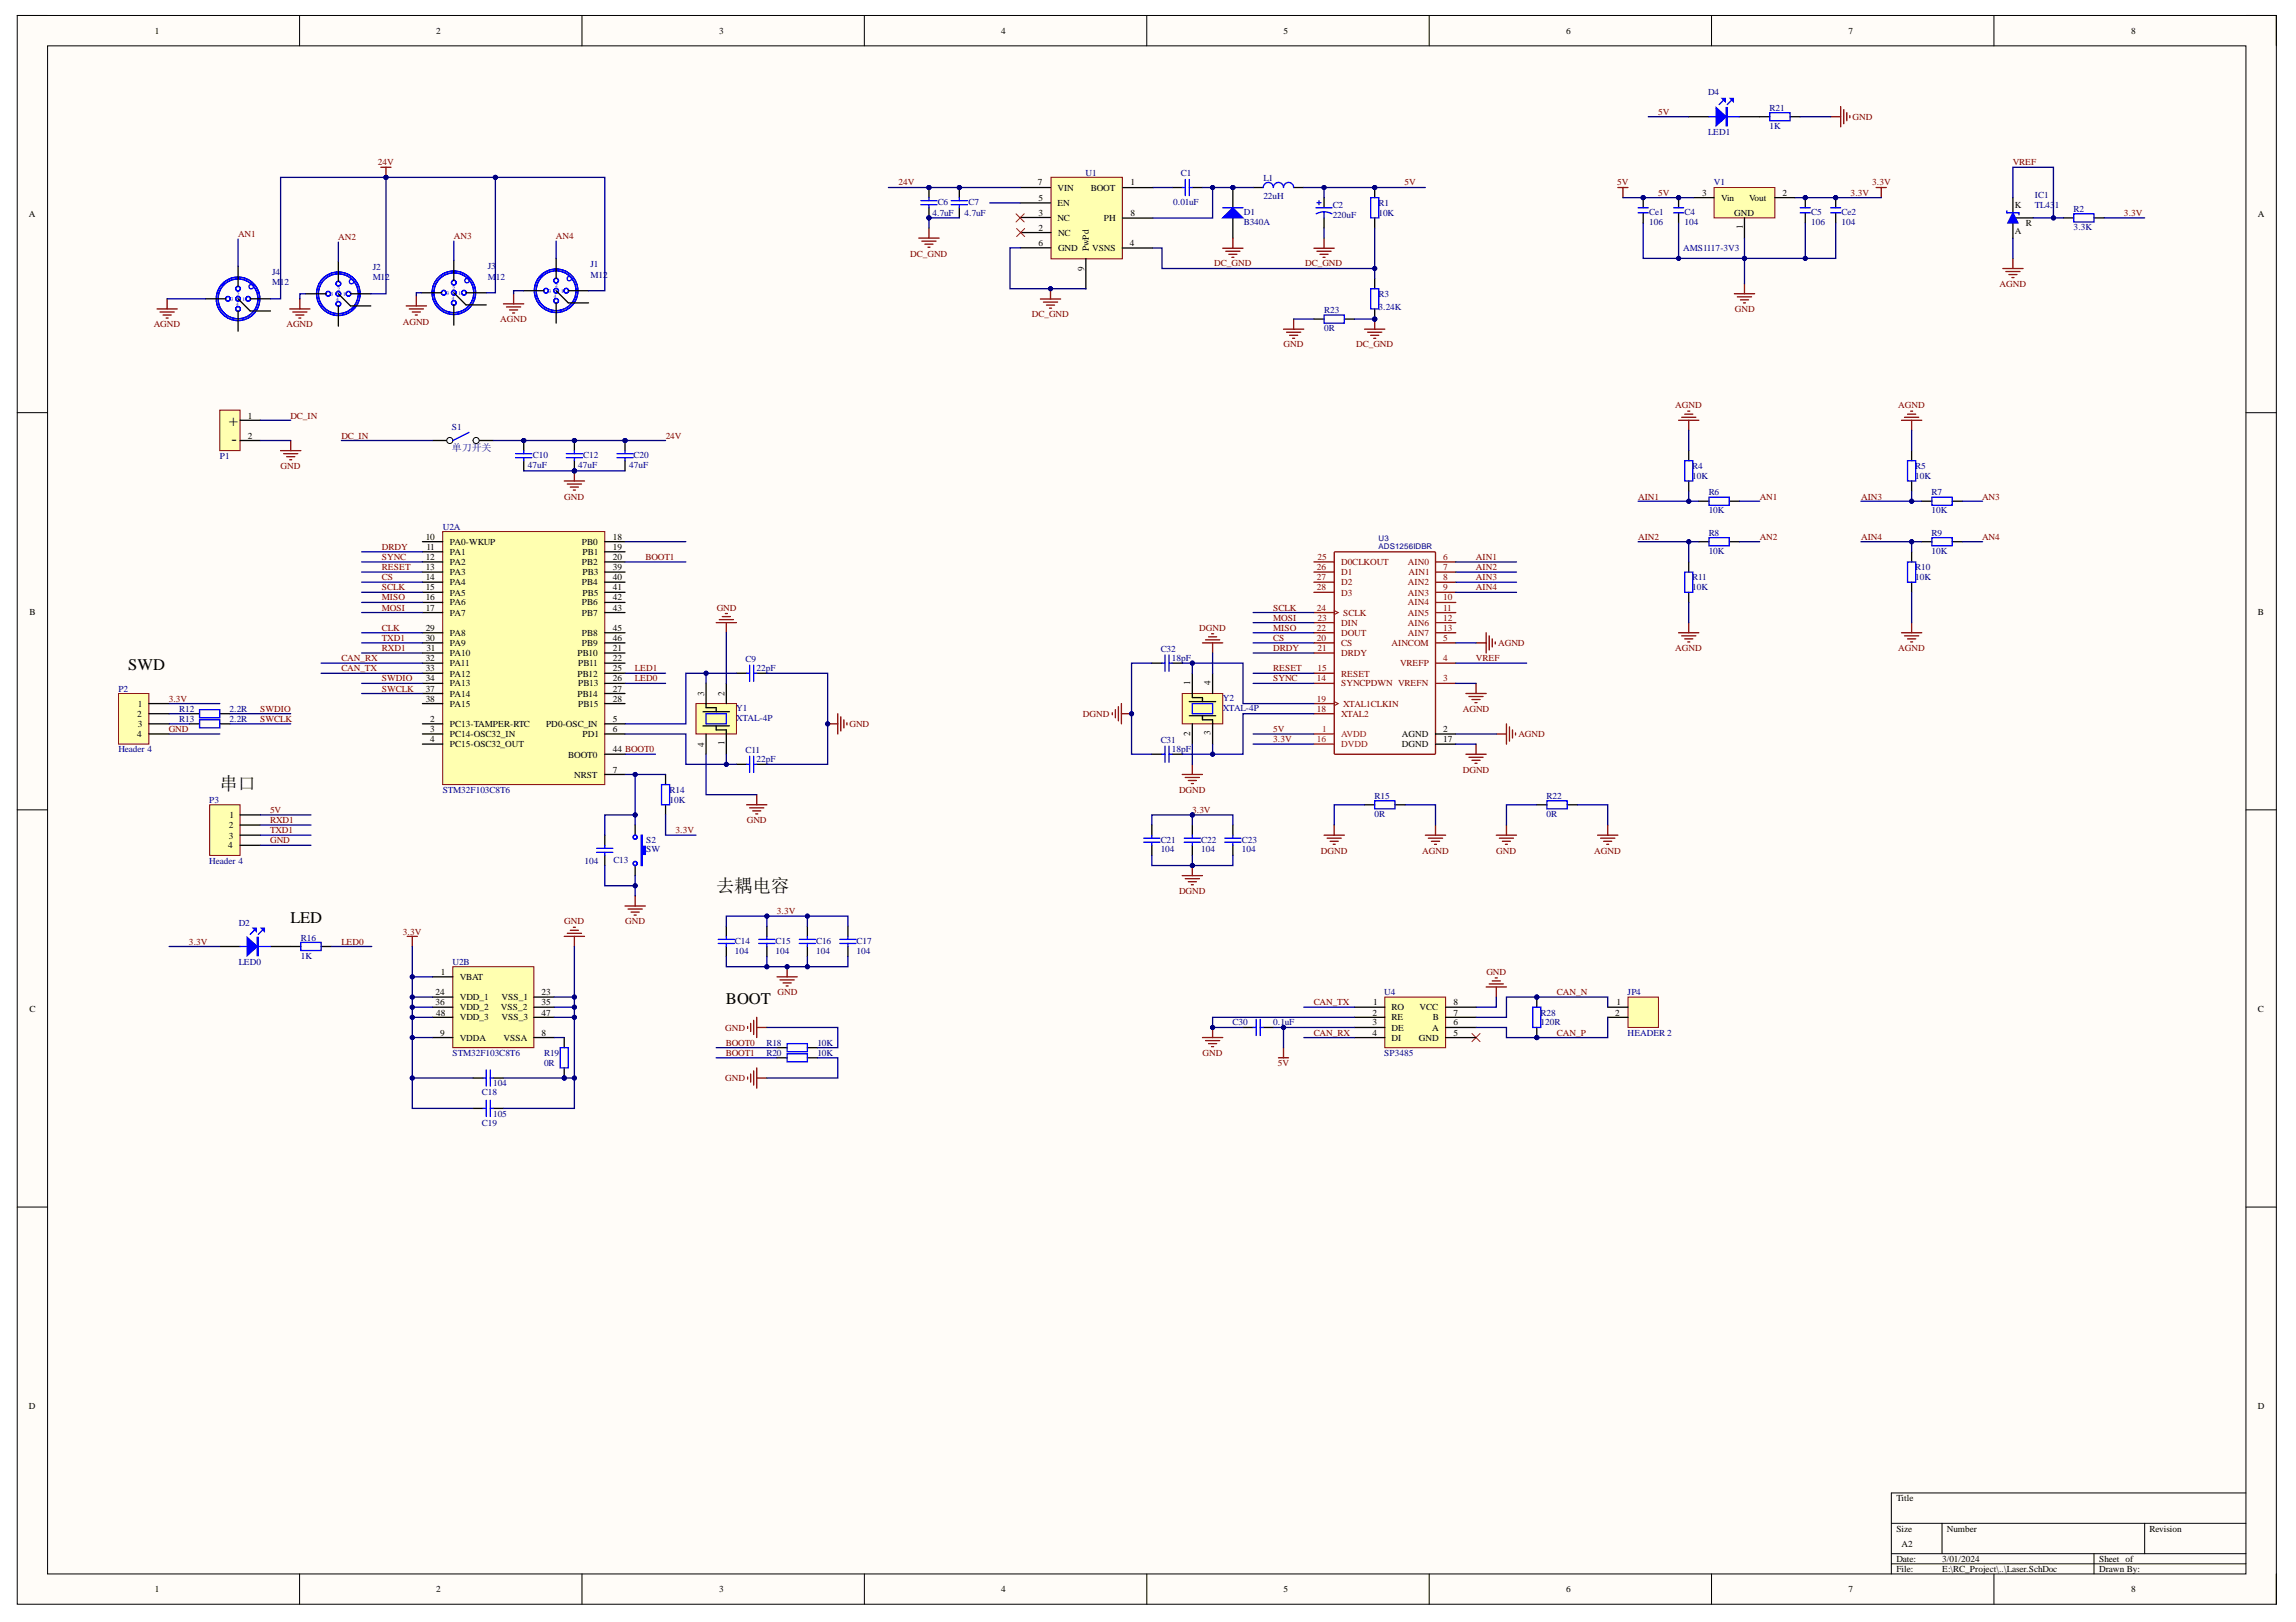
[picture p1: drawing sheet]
<svg xmlns="http://www.w3.org/2000/svg" width="297mm" height="210mm" viewBox="0 0 297 210" stroke-linecap="round" stroke-linejoin="round" font-family="sans-serif">
<defs><g id="words">
<g font-size="2.4">
<text x="28.4" y="102.3">串口</text>
<text x="92.6" y="115.4">去耦电容</text>
</g>
<g font-size="2.1">
<text x="29.6" y="55.1">+</text>
<text x="29.9" y="57.5">-</text>
<text x="16.6" y="86.6">SWD</text>
<text x="37.6" y="119.4">LED</text>
<text x="93.9" y="129.9">BOOT</text>
</g>
<text font-size="1.3" fill="#000080" x="58.5" y="58.4">单刀开关</text>
<g font-size="1.2">
<text x="20" y="4.4">1</text>
<text x="56.4" y="4.4">2</text>
<text x="93.1" y="4.4">3</text>
<text x="129.5" y="4.4">4</text>
<text x="166.1" y="4.4">5</text>
<text x="202.6" y="4.4">6</text>
<text x="239.2" y="4.4">7</text>
<text x="275.7" y="4.4">8</text>
<text x="3.7" y="28.1">A</text>
<text x="134.3" y="24">7</text>
<text x="134.3" y="29.8">2</text>
<text x="134.3" y="27.9">3</text>
<text x="134.3" y="26">5</text>
<text x="136.8" y="28.6">NC</text>
<text x="136.8" y="26.7">EN</text>
<text x="136.8" y="24.7">VIN</text>
<text x="141.1" y="24.7">BOOT</text>
<text x="142.8" y="28.7">PH</text>
<text x="146.3" y="24">1</text>
<text x="146.3" y="28">8</text>
<text x="220.2" y="25.4">3</text>
<text x="222.7" y="26">Vin</text>
<text x="224.4" y="28">GND</text>
<text x="225.5" y="29.7" transform="rotate(-90 225.5 29.7)">1</text>
<text x="226.3" y="26">Vout</text>
<text x="230.6" y="25.4">2</text>
<text x="292.1" y="28.1">A</text>
<text x="134.3" y="31.9">6</text>
<text x="136.9" y="30.5">NC</text>
<text x="136.9" y="32.5">GND</text>
<text x="140.3" y="35.1" transform="rotate(-90 140.3 35.1)">9</text>
<text x="140.9" y="32.5" transform="rotate(-90 140.9 32.5)">PwPd</text>
<text x="141.3" y="32.5">VSNS</text>
<text x="146.2" y="31.9">4</text>
<text x="32.1" y="54.2">1</text>
<text x="32.1" y="56.8">2</text>
<text x="55.1" y="69.9">10</text>
<text x="55.2" y="71.2">11</text>
<text x="58.2" y="70.5">PA0-WKUP</text>
<text x="58.2" y="71.8">PA1</text>
<text x="75.3" y="70.5">PB0</text>
<text x="75.4" y="71.8">PB1</text>
<text x="79.3" y="69.9">18</text>
<text x="79.3" y="71.2">19</text>
<text x="55.1" y="72.4">12</text>
<text x="55.1" y="73.8">13</text>
<text x="55.1" y="75.1">14</text>
<text x="55.1" y="76.4">15</text>
<text x="55.1" y="77.7">16</text>
<text x="58.2" y="73.1">PA2</text>
<text x="58.2" y="74.5">PA3</text>
<text x="58.2" y="75.7">PA4</text>
<text x="58.2" y="77.1">PA5</text>
<text x="75.3" y="73.1">PB2</text>
<text x="75.3" y="75.7">PB4</text>
<text x="75.4" y="74.5">PB3</text>
<text x="75.4" y="77.1">PB5</text>
<text x="79.3" y="72.4">20</text>
<text x="79.3" y="73.8">39</text>
<text x="79.3" y="75.1">40</text>
<text x="79.3" y="76.4">41</text>
<text x="79.3" y="77.7">42</text>
<text x="3.8" y="79.5">B</text>
<text x="55.1" y="79">17</text>
<text x="55.1" y="81.7">29</text>
<text x="55.1" y="82.9">30</text>
<text x="58.2" y="78.4">PA6</text>
<text x="58.2" y="79.7">PA7</text>
<text x="58.2" y="82.3">PA8</text>
<text x="58.2" y="83.6">PA9</text>
<text x="75.3" y="78.4">PB6</text>
<text x="75.3" y="79.7">PB7</text>
<text x="75.3" y="82.3">PB8</text>
<text x="75.3" y="83.6">PB9</text>
<text x="79.3" y="79">43</text>
<text x="79.3" y="81.7">45</text>
<text x="79.3" y="82.9">46</text>
<text x="292.1" y="79.5">B</text>
<text x="55.1" y="85.5">32</text>
<text x="55.1" y="86.9">33</text>
<text x="55.1" y="88.2">34</text>
<text x="55.1" y="89.5">37</text>
<text x="55.2" y="84.3">31</text>
<text x="58.2" y="84.9">PA10</text>
<text x="58.2" y="86.2">PA11</text>
<text x="58.2" y="87.6">PA12</text>
<text x="58.2" y="88.8">PA13</text>
<text x="74.7" y="84.9">PB10</text>
<text x="74.7" y="87.6">PB12</text>
<text x="74.8" y="86.2">PB11</text>
<text x="74.8" y="88.8">PB13</text>
<text x="79.3" y="84.3">21</text>
<text x="79.3" y="85.5">22</text>
<text x="79.3" y="86.9">25</text>
<text x="79.3" y="88.2">26</text>
<text x="79.3" y="89.5">27</text>
<text x="154" y="88.7" transform="rotate(-90 154 88.7)">1</text>
<text x="156.6" y="88.7" transform="rotate(-90 156.6 88.7)">4</text>
<text x="17.8" y="92.8">2</text>
<text x="17.8" y="95.4">4</text>
<text x="17.9" y="91.5">1</text>
<text x="17.9" y="94.1">3</text>
<text x="55.1" y="90.8">38</text>
<text x="55.7" y="93.4">2</text>
<text x="55.7" y="94.8">3</text>
<text x="58.2" y="90.2">PA14</text>
<text x="58.2" y="91.5">PA15</text>
<text x="58.2" y="94.1">PC13-TAMPER-RTC</text>
<text x="58.2" y="95.4">PC14-OSC32_IN</text>
<text x="70.6" y="94.1">PD0-OSC_IN</text>
<text x="74.7" y="90.2">PB14</text>
<text x="74.8" y="91.5">PB15</text>
<text x="75.4" y="95.4">PD1</text>
<text x="79.3" y="93.4">5</text>
<text x="79.3" y="94.8">6</text>
<text x="79.3" y="90.8">28</text>
<text x="91.1" y="90" transform="rotate(-90 91.1 90)">3</text>
<text x="93.7" y="90" transform="rotate(-90 93.7 90)">2</text>
<text x="154" y="95.3" transform="rotate(-90 154 95.3)">2</text>
<text x="156.6" y="95.2" transform="rotate(-90 156.6 95.2)">3</text>
<text x="181.4" y="95.4">AGND</text>
<text x="186.7" y="94.8">2</text>
<text x="55.7" y="96">4</text>
<text x="58.2" y="96.7">PC15-OSC32_OUT</text>
<text x="73.5" y="98.1">BOOT0</text>
<text x="74.3" y="100.7">NRST</text>
<text x="79.3" y="97.4">44 BOOT0</text>
<text x="79.3" y="100">7</text>
<text x="91.1" y="96.6" transform="rotate(-90 91.1 96.6)">4</text>
<text x="93.7" y="96.4" transform="rotate(-90 93.7 96.4)">1</text>
<text x="181.4" y="96.7">DGND</text>
<text x="186.7" y="96">17</text>
<text x="29.6" y="107.2">2</text>
<text x="29.7" y="105.9">1</text>
<text x="29.5" y="109.8">4</text>
<text x="29.6" y="108.5">3</text>
<text x="3.8" y="130.9">C</text>
<text x="56.3" y="128.8">24</text>
<text x="56.3" y="130.1">36</text>
<text x="56.4" y="131.4">48</text>
<text x="57" y="126.2">1</text>
<text x="59.5" y="126.8">VBAT</text>
<text x="59.5" y="129.4">VDD_1</text>
<text x="59.5" y="130.8">VDD_2</text>
<text x="64.8" y="130.8">VSS_2</text>
<text x="64.9" y="129.4">VSS_1</text>
<text x="70" y="128.8">23</text>
<text x="70" y="130.1">35</text>
<text x="70" y="131.4">47</text>
<text x="177.6" y="131.4">2</text>
<text x="177.7" y="130.1">1</text>
<text x="180" y="130.8">RO</text>
<text x="183.7" y="130.8">VCC</text>
<text x="188.1" y="130.1">8</text>
<text x="188.1" y="131.4">7</text>
<text x="209" y="131.4">2</text>
<text x="209.1" y="130.1">1</text>
<text x="292.1" y="130.9">C</text>
<text x="56.9" y="134.1">9</text>
<text x="59.5" y="132">VDD_3</text>
<text x="59.5" y="134.7">VDDA</text>
<text x="64.9" y="132">VSS_3</text>
<text x="65.1" y="134.7">VSSA</text>
<text x="70" y="134.1">8</text>
<text x="177.6" y="132.7">3</text>
<text x="177.6" y="134.1">4</text>
<text x="180" y="132">RE</text>
<text x="180" y="133.4">DE</text>
<text x="180" y="134.7">DI</text>
<text x="183.6" y="134.7">GND</text>
<text x="185.3" y="133.4">A</text>
<text x="185.4" y="132">B</text>
<text x="188.1" y="132.7">6</text>
<text x="188.1" y="134.1">5</text>
<text x="3.7" y="182.3">D</text>
<text x="292.1" y="182.3">D</text>
<text x="245.3" y="194.2">Title</text>
<text x="245.3" y="198.2">Size</text>
<text x="245.3" y="202.1">Date:</text>
<text x="245.3" y="203.5">File:</text>
<text x="246" y="200.2">A2</text>
<text x="251.3" y="202.1">3/01/2024</text>
<text x="251.3" y="203.5">E:\RC_Project\..\Laser.SchDoc</text>
<text x="251.8" y="198.2">Number</text>
<text x="271.6" y="202.1">Sheet of</text>
<text x="271.6" y="203.5">Drawn By:</text>
<text x="278.1" y="198.2">Revision</text>
<text x="20" y="206.1">1</text>
<text x="56.4" y="206.1">2</text>
<text x="93.1" y="206.1">3</text>
<text x="129.5" y="206.1">4</text>
<text x="166.1" y="206.1">5</text>
<text x="202.6" y="206.1">6</text>
<text x="239.2" y="206.1">7</text>
<text x="275.7" y="206.1">8</text>
</g>
<g font-size="1.2" fill="#800000">
<text x="214.5" y="14.9">5V</text>
<text x="239.7" y="15.5">GND</text>
<text x="48.9" y="21.4">24V</text>
<text x="260.4" y="21.4">VREF</text>
<text x="116.2" y="24">24V</text>
<text x="181.7" y="24">5V</text>
<text x="209.2" y="24">5V</text>
<text x="214.5" y="25.4">5V</text>
<text x="239.4" y="25.4">3.3V</text>
<text x="242.2" y="24">3.3V</text>
<text x="274.8" y="28">3.3V</text>
<text x="30.8" y="30.7">AN1</text>
<text x="43.7" y="31.1">AN2</text>
<text x="58.7" y="30.9">AN3</text>
<text x="71.9" y="30.9">AN4</text>
<text x="117.8" y="33.2">DC_GND</text>
<text x="157.1" y="34.5">DC_GND</text>
<text x="168.9" y="34.5">DC_GND</text>
<text x="64.7" y="41.7">AGND</text>
<text x="133.5" y="41.1">DC_GND</text>
<text x="224.4" y="40.4">GND</text>
<text x="258.7" y="37.1">AGND</text>
<text x="19.9" y="42.3">AGND</text>
<text x="37.1" y="42.3">AGND</text>
<text x="52.1" y="42">AGND</text>
<text x="166.1" y="45">GND</text>
<text x="175.5" y="45">DC_GND</text>
<text x="216.7" y="52.8">AGND</text>
<text x="245.6" y="52.8">AGND</text>
<text x="37.6" y="54.2">DC_IN</text>
<text x="44.2" y="56.8">DC_IN</text>
<text x="86.1" y="56.8">24V</text>
<text x="36.3" y="60.7">GND</text>
<text x="73" y="64.7">GND</text>
<text x="211.9" y="64.7">AIN1</text>
<text x="227.7" y="64.7">AN1</text>
<text x="240.8" y="64.7">AIN3</text>
<text x="256.4" y="64.7">AN3</text>
<text x="49.4" y="71.2">DRDY</text>
<text x="211.9" y="69.9">AIN2</text>
<text x="227.7" y="69.9">AN2</text>
<text x="240.8" y="69.9">AIN4</text>
<text x="256.4" y="69.9">AN4</text>
<text x="49.4" y="76.4">SCLK</text>
<text x="49.4" y="77.7">MISO</text>
<text x="49.4" y="75.1">CS</text>
<text x="49.4" y="73.8">RESET</text>
<text x="49.4" y="72.4">SYNC</text>
<text x="83.5" y="72.4">BOOT1</text>
<text x="190.9" y="72.4">AIN1</text>
<text x="190.9" y="73.8">AIN2</text>
<text x="190.9" y="75.1">AIN3</text>
<text x="190.9" y="76.4">AIN4</text>
<text x="49.4" y="82.9">TXD1</text>
<text x="49.4" y="81.7">CLK</text>
<text x="49.4" y="79">MOSI</text>
<text x="92.7" y="79">GND</text>
<text x="155.2" y="81.7">DGND</text>
<text x="164.7" y="81.7">MISO</text>
<text x="164.7" y="80.3">MOSI</text>
<text x="164.7" y="79">SCLK</text>
<text x="164.7" y="82.9">CS</text>
<text x="193.8" y="83.6">AGND</text>
<text x="44.2" y="85.5">CAN_RX</text>
<text x="44.2" y="86.9">CAN_TX</text>
<text x="49.4" y="88.2">SWDIO</text>
<text x="49.4" y="89.5">SWCLK</text>
<text x="49.4" y="84.3">RXD1</text>
<text x="82.1" y="88.2">LED0</text>
<text x="82.1" y="86.9">LED1</text>
<text x="164.7" y="86.9">RESET</text>
<text x="164.7" y="88.2">SYNC</text>
<text x="164.7" y="84.3">DRDY</text>
<text x="190.9" y="85.5">VREF</text>
<text x="216.7" y="84.3">AGND</text>
<text x="245.6" y="84.3">AGND</text>
<text x="21.8" y="94.8">GND</text>
<text x="21.8" y="90.8">3.3V</text>
<text x="33.7" y="92.1">SWDIO</text>
<text x="33.7" y="93.4">SWCLK</text>
<text x="109.9" y="94.1">GND</text>
<text x="140.1" y="92.8">DGND</text>
<text x="164.7" y="94.8">5V</text>
<text x="189.2" y="92.1">AGND</text>
<text x="196.4" y="95.4">AGND</text>
<text x="164.7" y="96">3.3V</text>
<text x="189.2" y="100">DGND</text>
<text x="34.9" y="107.9">TXD1</text>
<text x="34.9" y="106.5">RXD1</text>
<text x="34.9" y="105.2">5V</text>
<text x="87.4" y="107.9">3.3V</text>
<text x="96.6" y="106.5">GND</text>
<text x="152.5" y="102.6">DGND</text>
<text x="154.2" y="105.2">3.3V</text>
<text x="34.9" y="109.1">GND</text>
<text x="170.9" y="110.5">DGND</text>
<text x="184" y="110.5">AGND</text>
<text x="193.6" y="110.5">GND</text>
<text x="206.2" y="110.5">AGND</text>
<text x="73" y="119.6">GND</text>
<text x="80.9" y="119.6">GND</text>
<text x="100.5" y="118.3">3.3V</text>
<text x="152.5" y="115.7">DGND</text>
<text x="24.4" y="122.2">3.3V</text>
<text x="44.2" y="122.2">LED0</text>
<text x="52.1" y="121">3.3V</text>
<text x="100.6" y="128.8">GND</text>
<text x="170" y="130.1">CAN_TX</text>
<text x="192.3" y="126.2">GND</text>
<text x="201.4" y="128.8">CAN_N</text>
<text x="93.8" y="133.4">GND</text>
<text x="93.9" y="135.3">BOOT0</text>
<text x="93.9" y="136.7">BOOT1</text>
<text x="155.6" y="136.7">GND</text>
<text x="165.3" y="138">5V</text>
<text x="170" y="134.1">CAN_RX</text>
<text x="201.4" y="134.1">CAN_P</text>
<text x="93.8" y="139.9">GND</text>
</g>
<g font-size="1.2" fill="#000080">
<text x="221" y="12.3">D4</text>
<text x="221" y="17.5">LED1</text>
<text x="228.9" y="16.7">1K</text>
<text x="228.9" y="14.4">R21</text>
<text x="140.4" y="22.7">U1</text>
<text x="152.8" y="22.8">C1</text>
<text x="163.4" y="23.4">L1</text>
<text x="120.6" y="27.9">4.7uF</text>
<text x="121.3" y="26.5">C6</text>
<text x="124.8" y="27.9">4.7uF</text>
<text x="125.3" y="26.5">C7</text>
<text x="151.8" y="26.5">0.01uF</text>
<text x="160.9" y="29.2">B340A</text>
<text x="160.9" y="27.8">D1</text>
<text x="163.4" y="25.7">22uH</text>
<text x="172.4" y="28.2">220uF</text>
<text x="172.4" y="26.9">C2</text>
<text x="178.3" y="28">10K</text>
<text x="178.3" y="26.6">R1</text>
<text x="213.4" y="27.8">Ce1</text>
<text x="213.4" y="29.2">106</text>
<text x="217.9" y="27.8">C4</text>
<text x="217.9" y="29.2">104</text>
<text x="221.7" y="24">V1</text>
<text x="234.3" y="27.8">C5</text>
<text x="234.3" y="29.2">106</text>
<text x="238.2" y="27.8">Ce2</text>
<text x="238.2" y="29.2">104</text>
<text x="263.3" y="25.6">IC1</text>
<text x="263.3" y="26.9">TL431</text>
<text x="268.3" y="29.8">3.3K</text>
<text x="268.3" y="27.5">R2</text>
<text x="35.2" y="35.6">J4</text>
<text x="48.2" y="35">J2</text>
<text x="63.1" y="34.8">J3</text>
<text x="76.4" y="34.6">J1</text>
<text x="76.4" y="35.9">M12</text>
<text x="217.8" y="32.5">AMS1117-3V3</text>
<text x="35.2" y="36.9">M12</text>
<text x="48.2" y="36.3">M12</text>
<text x="63.1" y="36.2">M</text>
<text x="64.1" y="36.2">12</text>
<text x="171.3" y="40.5">R23</text>
<text x="178.3" y="40.1">3.24K</text>
<text x="178.3" y="38.5">R3</text>
<text x="171.3" y="42.9">0R</text>
<text x="28.4" y="59.4">P1</text>
<text x="58.5" y="55.6">S1</text>
<text x="68.9" y="59.3">C10</text>
<text x="75.5" y="59.3">C12</text>
<text x="82" y="59.3">C20</text>
<text x="68.3" y="60.6">47uF</text>
<text x="74.8" y="60.6">47uF</text>
<text x="81.4" y="60.6">47uF</text>
<text x="218.9" y="62">10K</text>
<text x="218.9" y="60.7">R4</text>
<text x="221.1" y="64.1">R6</text>
<text x="247.8" y="62">10K</text>
<text x="247.8" y="60.7">R5</text>
<text x="249.9" y="64.1">R7</text>
<text x="57.3" y="68.6">U2A</text>
<text x="221.1" y="66.4">10K</text>
<text x="221.1" y="71.7">10K</text>
<text x="221.1" y="69.3">R8</text>
<text x="249.9" y="66.4">10K</text>
<text x="249.9" y="71.7">10K</text>
<text x="249.9" y="69.3">R9</text>
<text x="218.9" y="76.4">10K</text>
<text x="218.9" y="75.1">R11</text>
<text x="247.8" y="75.1">10K</text>
<text x="247.8" y="73.8">R10</text>
<text x="15.3" y="89.5">P2</text>
<text x="96.4" y="85.7">C9</text>
<text x="97.9" y="86.9">22pF</text>
<text x="150.2" y="84.4">C32</text>
<text x="151.6" y="85.5">18pF</text>
<text x="23.2" y="92.1">R12</text>
<text x="23.2" y="93.4">R13</text>
<text x="29.7" y="92.1">2.2R</text>
<text x="29.7" y="93.4">2.2R</text>
<text x="95.3" y="92">Y1</text>
<text x="95.3" y="93.3">XTAL-4P</text>
<text x="158.2" y="90.7">Y2</text>
<text x="158.2" y="92">XTAL-4P</text>
<text x="15.3" y="97.4">Header 4</text>
<text x="96.4" y="97.5">C11</text>
<text x="97.9" y="98.6">22pF</text>
<text x="150.2" y="96.2">C31</text>
<text x="151.6" y="97.4">18pF</text>
<text x="27.1" y="103.9">P3</text>
<text x="57.3" y="102.6">STM32F103C8T6</text>
<text x="86.6" y="103.9">10K</text>
<text x="86.6" y="102.6">R14</text>
<text x="177.8" y="105.7">0R</text>
<text x="177.8" y="103.4">R15</text>
<text x="200.1" y="105.7">0R</text>
<text x="200.1" y="103.4">R22</text>
<text x="27.1" y="111.7">Header 4</text>
<text x="75.6" y="111.7">104</text>
<text x="79.4" y="111.7">C13</text>
<text x="83.6" y="109">S2</text>
<text x="83.6" y="110.3">SW</text>
<text x="150.2" y="109">C21</text>
<text x="150.2" y="110.3">104</text>
<text x="155.4" y="109">C22</text>
<text x="155.4" y="110.3">104</text>
<text x="160.7" y="109">C23</text>
<text x="160.7" y="110.3">104</text>
<text x="30.9" y="119.8">D2</text>
<text x="30.9" y="124.8">LED0</text>
<text x="38.9" y="124.1">1K</text>
<text x="38.9" y="121.7">R16</text>
<text x="58.5" y="124.8">U2B</text>
<text x="95.1" y="122.1">C14</text>
<text x="95.1" y="123.4">104</text>
<text x="100.3" y="122.1">C15</text>
<text x="100.3" y="123.4">104</text>
<text x="105.6" y="122.1">C16</text>
<text x="105.6" y="123.4">104</text>
<text x="110.8" y="122.1">C17</text>
<text x="110.8" y="123.4">104</text>
<text x="179.1" y="128.8">U4</text>
<text x="199.3" y="131.4">R28</text>
<text x="210.6" y="128.8">JP4</text>
<text x="58.5" y="136.7">STM32F103C8T6</text>
<text x="70.4" y="138">0R</text>
<text x="70.4" y="136.7">R19</text>
<text x="99.1" y="136.7">R20</text>
<text x="99.1" y="135.3">R18</text>
<text x="105.7" y="136.7">10K</text>
<text x="105.7" y="135.3">10K</text>
<text x="159.5" y="132.7">C30</text>
<text x="164.7" y="132.7">0.1uF</text>
<text x="179.1" y="136.7">SP3485</text>
<text x="199.3" y="132.7">120R</text>
<text x="210.6" y="134.1">HEADER 2</text>
<text x="62.3" y="141.8">C18</text>
<text x="63.8" y="140.6">104</text>
<text x="62.3" y="145.7">C19</text>
<text x="63.8" y="144.5">105</text>
</g>
<g font-size="1.2" fill="#080d02">
<text x="260.6" y="26.9">K</text>
<text x="262.1" y="29.2">R</text>
<text x="260.6" y="30.3">A</text>
</g>
<g font-size="1.2" fill="#800">
<text x="170.4" y="73.8">26</text>
<text x="170.4" y="75.1">27</text>
<text x="170.4" y="76.4">28</text>
<text x="170.5" y="72.4">25</text>
<text x="173.5" y="73.1">D0CLKOUT</text>
<text x="173.5" y="74.5">D1</text>
<text x="173.5" y="75.7">D2</text>
<text x="173.5" y="77.1">D3</text>
<text x="182.1" y="73.1">AIN0</text>
<text x="182.1" y="75.7">AIN2</text>
<text x="182.1" y="77.1">AIN3</text>
<text x="182.2" y="74.5">AIN1</text>
<text x="186.7" y="72.4">6</text>
<text x="186.7" y="73.8">7</text>
<text x="186.7" y="75.1">8</text>
<text x="186.7" y="76.4">9</text>
<text x="186.7" y="77.7">10</text>
<text x="170.4" y="82.9">20</text>
<text x="170.4" y="81.7">22</text>
<text x="170.4" y="79">24</text>
<text x="170.5" y="80.3">23</text>
<text x="173.5" y="83.6">CS</text>
<text x="173.5" y="82.3">DOUT</text>
<text x="173.5" y="81">DIN</text>
<text x="173.8" y="79.7">SCLK</text>
<text x="180" y="83.6">AINCOM</text>
<text x="182.1" y="78.4">AIN4</text>
<text x="182.1" y="79.7">AIN5</text>
<text x="182.1" y="81">AIN6</text>
<text x="182.1" y="82.3">AIN7</text>
<text x="186.7" y="82.9">5</text>
<text x="186.7" y="79">11</text>
<text x="186.7" y="80.3">12</text>
<text x="186.7" y="81.7">13</text>
<text x="170.4" y="88.2">14</text>
<text x="170.5" y="86.9">15</text>
<text x="170.5" y="84.3">21</text>
<text x="173.5" y="88.8">SYNCPDWN VREFN</text>
<text x="173.5" y="87.6">RESET</text>
<text x="173.5" y="84.9">DRDY</text>
<text x="181.1" y="86.2">VREFP</text>
<text x="186.7" y="88.2">3</text>
<text x="186.7" y="85.5">4</text>
<text x="170.4" y="92.1">18</text>
<text x="170.4" y="90.8">19</text>
<text x="173.5" y="92.8">XTAL2</text>
<text x="173.8" y="91.5">XTAL1CLKIN</text>
</g>
<g font-size="1.2" fill="#f00">
<text x="171.1" y="94.8">1</text>
<text x="173.5" y="95.4">AVDD</text>
<text x="170.4" y="96">16</text>
<text x="173.5" y="96.7">DVDD</text>
</g>
<g font-size="1" fill="#000080">
<text x="178.3" y="70">U3</text>
<text x="178.3" y="71.1">ADS1256IDBR</text>
</g>
<g font-size=".7" fill="#00f">
<text x="29.9" y="39">3</text>
<text x="30.5" y="39.6">4</text>
<text x="30.6" y="38.3">2</text>
<text x="30.6" y="39">5</text>
<text x="31.4" y="39">1</text>
<text x="42.8" y="38.3">3</text>
<text x="43.5" y="39">4</text>
<text x="43.7" y="37.6">2</text>
<text x="43.7" y="38.3">5</text>
<text x="44.4" y="38.3">1</text>
<text x="57.8" y="38.1">3</text>
<text x="58.5" y="38.8">4</text>
<text x="58.5" y="37.5">2</text>
<text x="58.5" y="38.1">5</text>
<text x="59.3" y="38.1">1</text>
<text x="71" y="37.9">3</text>
<text x="71.7" y="38.5">4</text>
<text x="71.8" y="37.2">2</text>
<text x="71.8" y="37.9">5</text>
<text x="72.6" y="37.9">1</text>
</g>
</g></defs>
<path d="M2.2 2h292.3v205.6h-292.3z" fill-rule="evenodd" fill="#fffcf8"/>
<path d="M2.2 2h292.3v205.6h-292.3z" fill="none" stroke="#000" stroke-width=".13"/>
<path d="M6.2 5.9h284.4v197.8h-284.4z" fill-rule="evenodd" fill="#fffcf8"/>
<g fill="none" stroke="#000" stroke-width=".13">
<path d="M2.2 2h4M6.2 5.9h284.4v197.8h-284.4zM38.8 2v3.9M75.3 2v3.9M111.8 2v3.9M148.4 2v3.9M184.9 2v3.9M221.4 2v3.9M258 2v3.9M290.6 2h3.9v3.9M2.2 53.4h4M290.6 53.4h3.9"/>
<path d="M2.2 104.8h4M290.6 104.8h3.9M2.2 156.2h4M290.6 156.2h3.9M244.7 197.1h45.9M251.2 197.1v4M277.5 197.1v4M290.6 193.2h-45.9v10.5M38.8 203.7v3.9M75.3 203.7v3.9M111.8 203.7v3.9M148.4 203.7v3.9"/>
<path d="M184.9 203.7v3.9M221.4 203.7v3.9M244.7 201.1h45.9M244.7 202.4h45.9M258 203.7v3.9M270.9 201.1v2.6M294.5 203.7v3.9"/>
</g>
<path d="M49.3 21.6h1.3M49.9 21.6v1.4" fill="none" stroke="#800000" stroke-width=".17"/>
<circle cx="49.9" cy="23" r=".26" fill="#000080"/>
<circle cx="49.9" cy="23" r=".26" fill="none" stroke="#000080" stroke-width=".13"/>
<g fill="none" stroke="#00f" stroke-width=".17">
<path d="M32.7 36.9a.29 .29 0 0 0-.4 0 .29 .29 0 0 0 0 .4 .29 .29 0 0 0 .4 0v-.4M45.6 36.2a.29 .29 0 0 0-.4 .1 .29 .29 0 0 0 .1 .4 .29 .29 0 0 0 .4-.1v-.4M60.6 36.1a.29 .29 0 0 0-.4 .1 .29 .29 0 0 0 .1 .4 .29 .29 0 0 0 .4-.1l-.1-.4M73.8 35.8a.29 .29 0 0 0-.4 .1 .29 .29 0 0 0 .1 .4 .29 .29 0 0 0 .4-.1v-.3"/>
<circle cx="29.5" cy="38.7" r=".3"/>
<circle cx="30.8" cy="38.7" r=".3"/>
<circle cx="30.8" cy="40" r=".3"/>
<circle cx="30.8" cy="37.4" r=".3"/>
<circle cx="30.8" cy="38.7" r="2.58"/>
<circle cx="30.8" cy="38.7" r="2.82"/>
<circle cx="32.1" cy="38.7" r=".3"/>
<circle cx="42.5" cy="38" r=".3"/>
<circle cx="43.8" cy="38" r=".3"/>
<circle cx="43.8" cy="36.7" r=".3"/>
<circle cx="43.8" cy="39.3" r=".3"/>
<circle cx="43.8" cy="38" r="2.58"/>
<circle cx="43.8" cy="38" r="2.82"/>
<circle cx="45.1" cy="38" r=".3"/>
<circle cx="57.4" cy="37.9" r=".3"/>
<circle cx="58.7" cy="37.9" r="2.81"/>
<circle cx="58.7" cy="39.2" r=".3"/>
<circle cx="58.7" cy="37.9" r=".3"/>
<circle cx="58.7" cy="37.9" r="2.58"/>
<circle cx="58.7" cy="36.6" r=".3"/>
<circle cx="58.7" cy="37.9" r="2.82"/>
<circle cx="60" cy="37.9" r=".3"/>
<circle cx="70.6" cy="37.6" r=".3"/>
<circle cx="71.9" cy="37.6" r="2.82"/>
<circle cx="71.9" cy="38.9" r=".3"/>
<circle cx="71.9" cy="37.6" r=".3"/>
<circle cx="71.9" cy="37.6" r="2.58"/>
<circle cx="71.9" cy="36.3" r=".3"/>
<circle cx="71.9" cy="37.6" r="2.81"/>
<circle cx="73.3" cy="37.6" r=".3"/>
</g>
<g fill="none" stroke="#000" stroke-width=".17">
<path d="M26.6 38.7h2.6M30.8 34.5v2.6M30.8 38.7l1.6 1.5h2.6M32.4 38.7h2.6M39.6 38h2.6M43.8 33.8v2.6M43.8 39.6v2.6M43.8 38l1.5 1.6h2.7M45.3 38h2.7M54.5 37.9h2.6M58.7 33.7v2.6M58.7 39.5v2.6"/>
<path d="M58.7 37.9l1.6 1.6h2.6M60.3 37.9h2.6M67.8 37.6h2.6M72 33.4v2.7M72 39.2v2.6M72 37.6l1.5 1.6h2.6M73.5 37.6h2.6M30.8 40.2v2.7M56 57h2.6"/>
</g>
<circle cx="58.2" cy="57" r=".39" fill="#f8fcff"/>
<circle cx="58.2" cy="57" r=".39" fill="none" stroke="#000" stroke-width=".13"/>
<path d="M61.2 57h2.6" fill="none" stroke="#000" stroke-width=".17"/>
<circle cx="61.6" cy="57" r=".39" fill="#f8fcff"/>
<circle cx="61.6" cy="57" r=".39" fill="none" stroke="#000" stroke-width=".13"/>
<path d="M60.7 56l-2.1 1" fill="none" stroke="#00f" stroke-width=".17"/>
<path d="M28.4 53.1h2.7v5.2h-2.7z" fill-rule="evenodd" fill="#ffffb0"/>
<path d="M28.4 53.1h2.7v5.2h-2.7z" fill="none" stroke="#800000" stroke-width=".13"/>
<path d="M31.1 54.4h2.6M31.1 57h2.6" fill="none" stroke="#000" stroke-width=".17"/>
<path d="M36.3 58.3h2.6M36.7 58.7h1.8M37.1 59.1h1M37.5 59.5h.2M37.6 57v1.3" fill="none" stroke="#800000" stroke-width=".17"/>
<path d="M57.3 68.8h20.9v32.7h-20.9z" fill-rule="evenodd" fill="#ffffb0"/>
<path d="M57.3 68.8h20.9v32.7h-20.9z" fill="none" stroke="#800000" stroke-width=".13"/>
<g fill="none" stroke="#000" stroke-width=".17">
<path d="M54.7 70.1h2.6M54.7 71.4h2.6M54.7 72.7h2.6M54.7 74h2.6M54.7 75.3h2.6M54.7 76.6h2.6M54.7 78h2.6M54.7 79.3h2.6M78.2 70.1h2.7M78.2 71.4h2.7M78.2 72.7h2.7M78.2 74h2.7"/>
<path d="M78.2 75.3h2.7M78.2 76.6h2.7M78.2 78h2.7M78.2 79.3h2.7M54.7 93.7h2.6M54.7 95h2.6M54.7 81.9h2.6M54.7 83.2h2.6M54.7 84.5h2.6M54.7 85.8h2.6M54.7 87.1h2.6M54.7 88.4h2.6"/>
<path d="M54.7 89.7h2.6M54.7 91.1h2.6M54.7 96.3h2.6M78.2 97.6h2.7M78.2 93.7h2.7M78.2 95h2.7M78.2 81.9h2.7M78.2 83.2h2.7M78.2 84.5h2.7M78.2 85.8h2.7M78.2 87.1h2.7M78.2 88.4h2.7"/>
<path d="M78.2 89.7h2.7M78.2 91.1h2.7M78.2 100.2h2.7"/>
</g>
<path d="M58.6 125.1h10.5v10.5h-10.5z" fill-rule="evenodd" fill="#ffffb0"/>
<path d="M58.6 125.1h10.5v10.5h-10.5z" fill="none" stroke="#800000" stroke-width=".13"/>
<path d="M82.2 106.8v1.3M82.2 112v1.3M56 126.4h2.6M56 129h2.6M56 130.3h2.6M56 131.7h2.6M56 134.3h2.6M69.1 129h2.6M69.1 130.3h2.6M69.1 131.7h2.6M69.1 134.3h2.6" fill="none" stroke="#000" stroke-width=".17"/>
<path d="M83 108.1h.1v1.4h.4v1.1h-.4v1.4h-.1z" fill-rule="evenodd" fill="#00f"/>
<g fill="none" stroke="#00f" stroke-width=".17">
<path d="M77.2 110.3h2.1M77.2 109.8h2.1M78.2 109.4v.4M78.2 110.3v.4M83 108.1h.1v1.4h.4v1.1h-.4v1.4h-.1zM62.5 139.5h.4M62.9 138.5v2.1M63.4 138.5v2.1M63.4 139.5h.4M92.9 121.6h2.1M92.9 122.1h2.1M94 121.2v.4"/>
<path d="M94 122.1v.4M98.2 121.6h2.1M98.2 122.1h2.1M99.2 121.2v.4M99.2 122.1v.4M103.4 121.6h2.1M103.4 122.1h2.1M104.5 121.2v.4M104.5 122.1v.4M108.6 121.6h2.1M108.6 122.1h2.1M109.7 121.2v.4"/>
<path d="M109.7 122.1v.4"/>
<circle cx="82.2" cy="111.7" r=".26"/>
<circle cx="82.2" cy="108.3" r=".26"/>
</g>
<path d="M78.2 108.1v1.3M78.2 110.7v1.3M94 119.9v1.3M99.2 119.9v1.3M104.5 119.9v1.3M109.7 119.9v1.3M61.2 139.5h1.3M63.8 139.5h1.3M94 122.5v1.3M99.2 122.5v1.3M104.5 122.5v1.3M109.7 122.5v1.3" fill="none" stroke="#000" stroke-width=".17"/>
<circle cx="73" cy="139.5" r=".26" fill="#000080"/>
<circle cx="73" cy="139.5" r=".26" fill="none" stroke="#000080" stroke-width=".13"/>
<path d="M73 134.3v1.3M73 138.2v1.3" fill="none" stroke="#000" stroke-width=".17"/>
<circle cx="73" cy="139.5" r=".26" fill="#000080"/>
<circle cx="73" cy="139.5" r=".26" fill="none" stroke="#000080" stroke-width=".13"/>
<path d="M85.6 101.5h1v2.6h-1zM72.5 135.6h1v2.6h-1z" fill="none" stroke="#00f" stroke-width=".17"/>
<path d="M86.1 100.2v1.3M86.1 104.1v1.4" fill="none" stroke="#000" stroke-width=".17"/>
<path d="M100.5 126.4h2.6M100.9 126.8h1.8M101.3 127.2h1.1M101.7 127.6h.3M101.8 125.1v1.3" fill="none" stroke="#800000" stroke-width=".17"/>
<circle cx="101.8" cy="125.1" r=".26" fill="#000080"/>
<circle cx="101.8" cy="125.1" r=".26" fill="none" stroke="#000080" stroke-width=".13"/>
<g fill="none" stroke="#800000" stroke-width=".17">
<path d="M107.1 93.7h1.3M108.4 92.4v2.6M108.8 92.8v1.8M109.2 93.1v1.1M109.6 93.5v.3M74.2 120h.2M80.9 117.2h2.6M81.3 117.6h1.8M81.6 118h1.1M82 118.4h.3M82.2 115.9v1.3M73 121.2h2.6"/>
<path d="M73.4 120.8h1.8M73.8 120.4h1M74.3 121.2v1.3"/>
</g>
<path d="M95.3 87.1h1.3M95.3 98.9h1.3M97.9 87.1h1.3M97.9 98.9h1.3" fill="none" stroke="#000" stroke-width=".17"/>
<path d="M96.6 87.1h.4M96.6 98.9h.4M97 86.1v2.1M97 97.9v2.1M97.5 86.1v2.1M97.5 97.9v2.1M97.5 87.1h.4M97.5 98.9h.4" fill="none" stroke="#00f" stroke-width=".17"/>
<circle cx="107.1" cy="93.7" r=".26" fill="#000080"/>
<circle cx="107.1" cy="93.7" r=".26" fill="none" stroke="#000080" stroke-width=".13"/>
<path d="M61.2 143.4h1.3M63.8 143.4h1.3" fill="none" stroke="#000" stroke-width=".17"/>
<path d="M62.5 143.4h.4M62.9 142.4v2.1M63.4 142.4v2.1M63.4 143.4h.4" fill="none" stroke="#00f" stroke-width=".17"/>
<path d="M90 91.1h5.3v3.9h-5.3z" fill-rule="evenodd" fill="#ffffb0"/>
<path d="M90 91.1h5.3v3.9h-5.3z" fill="none" stroke="#800000" stroke-width=".13"/>
<path d="M91 93.9h3.4M91 92.1h3.4M91.3 88.4v3.2h1.4v.5M91.3 95v2.6M92.7 93.9v.6h1.3v3.1M94 88.4v2.7M100.5 136.9h1.3M100.5 135.6h1.3M104.5 136.9h1.3M104.5 135.6h1.3" fill="none" stroke="#000" stroke-width=".17"/>
<path d="M91.3 92.4h2.7v1.3h-2.7zM101.8 136.4h2.7v1h-2.7zM101.8 135.1h2.7v1h-2.7z" fill="none" stroke="#00f" stroke-width=".17"/>
<path d="M96.7 132.8v.3M96.7 139.4v.2M97.1 132.4v1.1M97.1 139v1M97.5 132v1.9M97.5 138.6v1.8M97.9 131.7v2.6M97.9 138.2v2.6M97.9 133h1.3M97.9 139.5h1.3" fill="none" stroke="#800000" stroke-width=".17"/>
<path d="M27.1 104.1h4v6.6h-4z" fill-rule="evenodd" fill="#ffffb0"/>
<path d="M27.1 104.1h4v6.6h-4z" fill="none" stroke="#800000" stroke-width=".13"/>
<path d="M31.1 105.5h2.6M31.1 106.8h2.6M31.1 108.1h2.6M31.1 109.4h2.6M28.4 122.5h2.7M35 122.5h2.6" fill="none" stroke="#000" stroke-width=".17"/>
<path d="M31.1 122.5h3.9M32.9 120.4l-.5 .5M33.9 120.4l-.5 .5" fill="none" stroke="#00f" stroke-width=".17"/>
<path d="M32 121.3l1.3 1.2-1.3 1.2z" fill="#00f"/>
<path d="M32 121.3l1.3 1.2-1.3 1.2zM33.3 121.3h.1v2.4h-.1z" fill="none" stroke="#00f" stroke-width=".17"/>
<path d="M33.4 121.3v2.4" fill="none" stroke="#00f" stroke-width=".13"/>
<path d="M33.8 120.1h.4v.4z" fill="#00f"/>
<path d="M33.8 120.1h.4v.4z" fill="none" stroke="#00f" stroke-width=".17"/>
<path d="M32.8 120.1h.4v.4z" fill="#00f"/>
<path d="M32.8 120.1h.4v.4zM38.9 122h2.6v1h-2.6z" fill="none" stroke="#00f" stroke-width=".17"/>
<path d="M37.6 122.5h1.3M41.5 122.5h1.4" fill="none" stroke="#000" stroke-width=".17"/>
<path d="M52.7 121.2h1.3M53.3 121.2v1.3" fill="none" stroke="#800000" stroke-width=".17"/>
<path d="M15.3 89.7h4v6.6h-4z" fill-rule="evenodd" fill="#ffffb0"/>
<path d="M15.3 89.7h4v6.6h-4z" fill="none" stroke="#800000" stroke-width=".13"/>
<path d="M19.3 91.1h2.6M19.3 92.4h2.6M19.3 93.7h2.6M19.3 95h2.6M24.5 92.4h1.3M24.5 93.7h1.3M28.4 92.4h1.3M28.4 93.7h1.3" fill="none" stroke="#000" stroke-width=".17"/>
<path d="M25.8 91.8h2.6v1.1h-2.6zM25.8 93.1h2.6v1.1h-2.6z" fill="none" stroke="#00f" stroke-width=".17"/>
<path d="M221.8 24.3h7.8v3.9h-7.8z" fill-rule="evenodd" fill="#ffffb0"/>
<path d="M221.8 24.3h7.8v3.9h-7.8z" fill="none" stroke="#800000" stroke-width=".13"/>
<path d="M219.1 25.6h2.7M225.7 28.2v2.6M229.6 25.6h2.6" fill="none" stroke="#000" stroke-width=".17"/>
<path d="M209.3 24.3h1.3M210 24.3v1.3M224.4 38h2.6M224.8 38.4h1.8M225.2 38.8h1M225.6 39.2h.2M225.7 36.7v1.3M242.7 24.3h1.3M243.4 24.3v1.3" fill="none" stroke="#800000" stroke-width=".17"/>
<circle cx="217.2" cy="25.6" r=".26" fill="#000080"/>
<circle cx="217.2" cy="25.6" r=".26" fill="none" stroke="#000080" stroke-width=".13"/>
<path d="M217.2 25.6v1.3" fill="none" stroke="#000" stroke-width=".17"/>
<circle cx="217.2" cy="25.6" r=".26" fill="#000080"/>
<circle cx="217.2" cy="25.6" r=".26" fill="none" stroke="#000080" stroke-width=".13"/>
<path d="M217.2 27.5v1.4" fill="none" stroke="#000" stroke-width=".17"/>
<path d="M216.5 27.5h1.3M216.5 26.9h1.3" fill="none" stroke="#00f" stroke-width=".17"/>
<circle cx="233.6" cy="25.6" r=".26" fill="#000080"/>
<circle cx="233.6" cy="25.6" r=".26" fill="none" stroke="#000080" stroke-width=".13"/>
<path d="M233.6 25.6v1.3" fill="none" stroke="#000" stroke-width=".17"/>
<circle cx="233.6" cy="25.6" r=".26" fill="#000080"/>
<circle cx="233.6" cy="25.6" r=".26" fill="none" stroke="#000080" stroke-width=".13"/>
<path d="M233.6 27.5v1.4M260.4 25.6v1.9M260.4 28.9v1.9M260.4 28.2h2.6" fill="none" stroke="#000" stroke-width=".17"/>
<path d="M232.9 27.5h1.3M232.9 26.9h1.3" fill="none" stroke="#00f" stroke-width=".17"/>
<path d="M260.4 27.5l.7 1.4h-1.3z" fill="#00f"/>
<g fill="none" stroke="#00f" stroke-width=".17">
<path d="M221.1 15.1h3.9M222.9 13l-.5 .5M224 13l-.5 .5M259.6 27.3v.2h1.6v.3M260.4 27.5l.7 1.4h-1.3zM268.3 27.7h2.6v1h-2.6zM218 59.6h1v2.6h-1zM246.8 59.6h1v2.6h-1zM218 74h1v2.7h-1zM221.1 64.3h2.6v1.1h-2.6zM221.1 69.6h2.6v1h-2.6zM246.8 72.7h1v2.6h-1z"/>
<path d="M249.9 64.3h2.7v1.1h-2.7zM249.9 69.6h2.7v1h-2.7zM177.8 103.6h2.7v1.1h-2.7z"/>
</g>
<g fill="none" stroke="#000" stroke-width=".17">
<path d="M218.5 15.1h2.6M225 15.1h2.7M267 28.2h1.3M270.9 28.2h1.3M218.5 58.3v1.3M247.3 58.3v1.3M218.5 62.2v1.4M218.5 72.7v1.3M218.5 76.7v1.3M219.8 64.9h1.3M219.8 70.1h1.3M223.7 64.9h1.3"/>
<path d="M223.7 70.1h1.3M247.3 62.2v1.4M247.3 71.4v1.3M247.3 75.3v1.4M248.6 64.9h1.3M248.6 70.1h1.3M252.6 64.9h1.3M252.6 70.1h1.3M185.7 95h2.6M185.7 96.3h2.6M176.5 104.1h1.3M180.5 104.1h1.3"/>
</g>
<g fill="none" stroke="#800" stroke-width=".17">
<path d="M170 74h2.6M170 76.6h2.6M170 79.3h2.6M170 72.7h2.6M170 75.3h2.6M172.6 71.4h13.1v26.2h-13.1zM185.7 72.7h2.6M185.7 74h2.6M185.7 75.3h2.6M185.7 76.7h2.6M185.7 78h2.6M185.7 79.3h2.6"/>
<path d="M170 88.4h2.6M170 83.2h2.6M170 80.6h2.6M170 81.9h2.6M170 87.1h2.6M170 92.4h2.6M170 91.1h2.6M170 84.5h2.6M185.7 88.4h2.6M185.7 85.8h2.6M185.7 83.2h2.6M185.7 80.6h2.6"/>
<path d="M185.7 81.9h2.6"/>
</g>
<path d="M170 95h2.6M170 96.3h2.6" fill="none" stroke="#f00" stroke-width=".17"/>
<path d="M172.6 79l.5 .3-.5 .2M172.6 90.8l.5 .3-.5 .2" fill="none" stroke="#800" stroke-width=".13"/>
<g fill="none" stroke="#800000" stroke-width=".17">
<path d="M259.1 34.7h2.6M259.5 35.1h1.8M259.9 35.5h1M260.3 35.9h.3M260.4 33.4v1.3M217.2 54.4h2.6M217.6 54h1.8M218 53.6h1M218.3 53.2h.3M218.5 54.4v1.3M246 54.4h2.6M246.4 54h1.8"/>
<path d="M246.8 53.6h1M247.2 53.2h.2M247.3 54.4v1.3M93.4 79.8h1.1M93.8 79.4h.3M92.7 80.6h2.6M93.1 80.2h1.8M94 80.6v1.3M189.6 89.7h2.7M189.6 97.6h2.7M190 90.1h1.9M190 98h1.9"/>
<path d="M190.4 90.5h1.1M190.4 98.4h1.1M190.8 90.9h.3M190.8 98.8h.3M191 88.4v1.3M191 96.3v1.3M191 83.2h1.3M192.3 81.9v2.6M192.7 82.3v1.8M193.1 82.7v1M193.4 83.1v.2M193.6 95h1.3"/>
<path d="M194.9 93.7v2.6M195.3 94.1v1.8M195.7 94.5v1M196.1 94.9v.2M217.2 81.9h2.6M217.6 82.3h1.8M218 82.7h1M218.3 83.1h.3M218.5 80.6v1.3M246 81.9h2.6M246.4 82.3h1.8M246.8 82.7h1"/>
<path d="M247.2 83.1h.2M247.3 80.6v1.3M96.6 104.1h2.6M97 104.5h1.8M97.4 104.9h1M97.8 105.3h.2M97.9 102.8v1.3M171.3 108.1h2.6M171.7 108.5h1.8M172.1 108.9h1M172.5 109.3h.2M172.6 106.8v1.3"/>
<path d="M184.4 108.1h2.6M184.8 108.5h1.8M185.2 108.9h1M185.6 109.3h.2M185.7 106.8v1.3"/>
</g>
<path d="M222 13.9l1.3 1.2-1.3 1.2z" fill="#00f"/>
<path d="M222 13.9l1.3 1.2-1.3 1.2zM223.3 13.9h.2v2.4h-.2z" fill="none" stroke="#00f" stroke-width=".17"/>
<path d="M223.4 13.9v2.4" fill="none" stroke="#00f" stroke-width=".13"/>
<path d="M223.9 12.7h.3v.4z" fill="#00f"/>
<path d="M223.9 12.7h.3v.4z" fill="none" stroke="#00f" stroke-width=".17"/>
<path d="M222.8 12.7h.4v.4z" fill="#00f"/>
<path d="M222.8 12.7h.4v.4zM229 14.6h2.6v1h-2.6z" fill="none" stroke="#00f" stroke-width=".17"/>
<path d="M227.7 15.1h1.3M231.6 15.1h1.3" fill="none" stroke="#000" stroke-width=".17"/>
<path d="M236.8 15.1h1.3M238.1 13.8v2.6M238.5 14.2v1.8M238.9 14.6v1M239.3 15v.2" fill="none" stroke="#800000" stroke-width=".17"/>
<circle cx="67.8" cy="57" r=".26" fill="#000080"/>
<circle cx="67.8" cy="57" r=".26" fill="none" stroke="#000080" stroke-width=".13"/>
<path d="M67.8 57v1.3M67.8 59.6v1.3" fill="none" stroke="#000" stroke-width=".17"/>
<circle cx="67.8" cy="57" r=".26" fill="#000080"/>
<circle cx="67.8" cy="57" r=".26" fill="none" stroke="#000080" stroke-width=".13"/>
<path d="M66.7 58.7h2.1M66.7 59.2h2.1M67.8 58.3v.4M67.8 59.2v.4" fill="none" stroke="#00f" stroke-width=".17"/>
<circle cx="74.3" cy="60.9" r=".26" fill="#000080"/>
<circle cx="74.3" cy="60.9" r=".26" fill="none" stroke="#000080" stroke-width=".13"/>
<circle cx="74.3" cy="57" r=".26" fill="#000080"/>
<circle cx="74.3" cy="57" r=".26" fill="none" stroke="#000080" stroke-width=".13"/>
<path d="M74.3 59.6v1.3" fill="none" stroke="#000" stroke-width=".17"/>
<circle cx="74.3" cy="60.9" r=".26" fill="#000080"/>
<circle cx="74.3" cy="60.9" r=".26" fill="none" stroke="#000080" stroke-width=".13"/>
<path d="M74.3 57v1.3" fill="none" stroke="#000" stroke-width=".17"/>
<circle cx="74.3" cy="57" r=".26" fill="#000080"/>
<circle cx="74.3" cy="57" r=".26" fill="none" stroke="#000080" stroke-width=".13"/>
<path d="M73.3 58.7h2.1M73.3 59.2h2.1M74.3 58.3v.4M74.3 59.2v.4" fill="none" stroke="#00f" stroke-width=".17"/>
<circle cx="80.9" cy="57" r=".26" fill="#000080"/>
<circle cx="80.9" cy="57" r=".26" fill="none" stroke="#000080" stroke-width=".13"/>
<path d="M80.9 57v1.3M80.9 59.6v1.3" fill="none" stroke="#000" stroke-width=".17"/>
<circle cx="80.9" cy="57" r=".26" fill="#000080"/>
<circle cx="80.9" cy="57" r=".26" fill="none" stroke="#000080" stroke-width=".13"/>
<path d="M79.8 58.7h2.1M79.8 59.2h2.1M80.9 58.3v.4M80.9 59.2v.4" fill="none" stroke="#00f" stroke-width=".17"/>
<path d="M73 62.2h2.6M73.4 62.6h1.8M73.8 63h1M74.2 63.4h.2M74.3 60.9v1.3" fill="none" stroke="#800000" stroke-width=".17"/>
<circle cx="74.3" cy="60.9" r=".26" fill="#000080"/>
<circle cx="74.3" cy="60.9" r=".26" fill="none" stroke="#000080" stroke-width=".13"/>
<path d="M149 106.8v1.3M149 109.4v1.3M154.3 106.8v1.3M154.3 109.4v1.3M159.5 106.8v1.3M159.5 109.4v1.3" fill="none" stroke="#000" stroke-width=".17"/>
<path d="M148 108.5h2.1M148 109h2.1M149 108.1v.4M149 109v.4M153.2 108.5h2.1M153.2 109h2.1M154.3 108.1v.4M154.3 109v.4M158.5 108.5h2M158.5 109h2M159.5 108.1v.4M159.5 109v.4" fill="none" stroke="#00f" stroke-width=".17"/>
<path d="M152.9 113.3h2.7M153.3 113.7h1.9M153.7 114.1h1.1M154.1 114.5h.3M154.3 112v1.3" fill="none" stroke="#800000" stroke-width=".17"/>
<circle cx="154.3" cy="112" r=".26" fill="#000080"/>
<circle cx="154.3" cy="112" r=".26" fill="none" stroke="#000080" stroke-width=".13"/>
<circle cx="154.3" cy="105.5" r=".26" fill="#000080"/>
<circle cx="154.3" cy="105.5" r=".26" fill="none" stroke="#000080" stroke-width=".13"/>
<circle cx="212.6" cy="25.6" r=".26" fill="#000080"/>
<circle cx="212.6" cy="25.6" r=".26" fill="none" stroke="#000080" stroke-width=".13"/>
<path d="M212.6 25.6v1.3" fill="none" stroke="#000" stroke-width=".17"/>
<circle cx="212.6" cy="25.6" r=".26" fill="#000080"/>
<circle cx="212.6" cy="25.6" r=".26" fill="none" stroke="#000080" stroke-width=".13"/>
<path d="M212.6 27.5v1.4" fill="none" stroke="#000" stroke-width=".17"/>
<path d="M211.9 27.5h1.3M211.9 26.9h1.3" fill="none" stroke="#00f" stroke-width=".17"/>
<circle cx="237.5" cy="25.6" r=".26" fill="#000080"/>
<circle cx="237.5" cy="25.6" r=".26" fill="none" stroke="#000080" stroke-width=".13"/>
<path d="M237.5 25.6v1.3" fill="none" stroke="#000" stroke-width=".17"/>
<circle cx="237.5" cy="25.6" r=".26" fill="#000080"/>
<circle cx="237.5" cy="25.6" r=".26" fill="none" stroke="#000080" stroke-width=".13"/>
<path d="M237.5 27.5v1.4" fill="none" stroke="#000" stroke-width=".17"/>
<path d="M236.8 27.5h1.3M236.8 26.9h1.3" fill="none" stroke="#00f" stroke-width=".17"/>
<path d="M136 22.9h9.2v10.6h-9.2z" fill-rule="evenodd" fill="#ffffb0"/>
<path d="M136 22.9h9.2v10.6h-9.2z" fill="none" stroke="#800000" stroke-width=".13"/>
<path d="M132 28.1h3.9M132 26.3h3.9M132 24.3h3.9M132 32.1h3.9M132 30.1h4M140.5 33.5v3.9M145.2 32.1h3.9M145.2 28.2h3.9M145.3 24.3h3.9M151.6 24.3h1.3M154.3 24.3h1.3" fill="none" stroke="#000" stroke-width=".17"/>
<path d="M152.9 24.3h.4M153.3 23.2v2.1M153.9 23.2v2.1M153.9 24.3h.4" fill="none" stroke="#00f" stroke-width=".17"/>
<circle cx="159.5" cy="24.3" r=".26" fill="#000080"/>
<circle cx="159.5" cy="24.3" r=".26" fill="none" stroke="#000080" stroke-width=".13"/>
<path d="M159.5 24.3v2.6M159.5 28.2v2.6" fill="none" stroke="#000" stroke-width=".17"/>
<circle cx="159.5" cy="24.3" r=".26" fill="#000080"/>
<circle cx="159.5" cy="24.3" r=".26" fill="none" stroke="#000080" stroke-width=".13"/>
<path d="M158.2 28.2l1.3-1.3 1.3 1.3z" fill="#00f"/>
<path d="M158.2 28.2l1.3-1.3 1.3 1.3zM158.2 26.9h2.6M163.4 24.3a.65 .65 0 0 1 .7-.7 .65 .65 0 0 1 .6 .7 .66 .66 0 0 1 .7-.7 .66 .66 0 0 1 .6 .7 .66 .66 0 0 1 .7-.7 .66 .66 0 0 1 .7 .7" fill="none" stroke="#00f" stroke-width=".17"/>
<path d="M162.1 24.3h1.3M167.4 24.3h1.3" fill="none" stroke="#000" stroke-width=".17"/>
<circle cx="120.2" cy="28.2" r=".26" fill="#000080"/>
<circle cx="120.2" cy="28.2" r=".26" fill="none" stroke="#000080" stroke-width=".13"/>
<circle cx="120.2" cy="24.3" r=".26" fill="#000080"/>
<circle cx="120.2" cy="24.3" r=".26" fill="none" stroke="#000080" stroke-width=".13"/>
<path d="M120.2 26.9v1.3" fill="none" stroke="#000" stroke-width=".17"/>
<circle cx="120.2" cy="28.2" r=".26" fill="#000080"/>
<circle cx="120.2" cy="28.2" r=".26" fill="none" stroke="#000080" stroke-width=".13"/>
<path d="M120.2 24.3v1.3" fill="none" stroke="#000" stroke-width=".17"/>
<circle cx="120.2" cy="24.3" r=".26" fill="#000080"/>
<circle cx="120.2" cy="24.3" r=".26" fill="none" stroke="#000080" stroke-width=".13"/>
<path d="M119.1 26h2.1M119.1 26.5h2.1M120.2 25.6v.4M120.2 26.5v.4" fill="none" stroke="#00f" stroke-width=".17"/>
<path d="M118.9 30.8h2.6M119.3 31.2h1.8M119.7 31.6h1M120 32h.3M120.2 29.5v1.3" fill="none" stroke="#800000" stroke-width=".17"/>
<circle cx="124.1" cy="24.3" r=".26" fill="#000080"/>
<circle cx="124.1" cy="24.3" r=".26" fill="none" stroke="#000080" stroke-width=".13"/>
<path d="M124.1 24.3v1.3M124.1 26.9v1.3" fill="none" stroke="#000" stroke-width=".17"/>
<circle cx="124.1" cy="24.3" r=".26" fill="#000080"/>
<circle cx="124.1" cy="24.3" r=".26" fill="none" stroke="#000080" stroke-width=".13"/>
<path d="M123.1 26h2.1M123.1 26.5h2.1M124.1 25.6v.4M124.1 26.5v.4M170.2 26.9h2.1M170.4 26.2h.5M170.6 26v.5M171.3 27.4l-.5 .1-.5 .2M171.3 27.4l.5 .1 .5 .2M171.3 27.4v.8" fill="none" stroke="#00f" stroke-width=".17"/>
<g fill="none" stroke="#800000" stroke-width=".17">
<path d="M134.6 38.7h2.6M135 39.1h1.8M135.4 39.5h1M135.8 39.9h.2M135.9 37.4v1.3M158.2 32.1h2.6M158.6 32.5h1.8M159 32.9h1M159.4 33.3h.2M159.5 30.8v1.3M170 32.1h2.6M170.4 32.5h1.8"/>
<path d="M170.8 32.9h1M171.2 33.3h.2M171.3 30.8v1.3"/>
</g>
<path d="M131.4 27.7l1.1 1M131.5 29.6l1.1 1M132.5 27.7l-1.1 1M132.6 29.6l-1.1 1" fill="none" stroke="#f00" stroke-width=".13"/>
<path d="M171.3 25.6v1.3M171.3 28.2v1.3" fill="none" stroke="#000" stroke-width=".17"/>
<circle cx="177.9" cy="24.3" r=".26" fill="#000080"/>
<circle cx="177.9" cy="24.3" r=".26" fill="none" stroke="#000080" stroke-width=".13"/>
<path d="M177.8 24.3v1.3" fill="none" stroke="#000" stroke-width=".17"/>
<circle cx="177.9" cy="24.3" r=".26" fill="#000080"/>
<circle cx="177.9" cy="24.3" r=".26" fill="none" stroke="#000080" stroke-width=".13"/>
<path d="M177.8 28.2v1.3" fill="none" stroke="#000" stroke-width=".17"/>
<path d="M177.3 25.6h1.1v2.6h-1.1z" fill="none" stroke="#00f" stroke-width=".17"/>
<circle cx="177.9" cy="41.3" r=".26" fill="#000080"/>
<circle cx="177.9" cy="41.3" r=".26" fill="none" stroke="#000080" stroke-width=".13"/>
<path d="M177.8 36.1v1.3M177.8 40v1.3" fill="none" stroke="#000" stroke-width=".17"/>
<circle cx="177.9" cy="41.3" r=".26" fill="#000080"/>
<circle cx="177.9" cy="41.3" r=".26" fill="none" stroke="#000080" stroke-width=".13"/>
<path d="M177.3 37.4h1.1v2.6h-1.1z" fill="none" stroke="#00f" stroke-width=".17"/>
<path d="M176.5 42.6h2.7M176.9 43h1.9M177.3 43.4h1.1M177.7 43.8h.3M177.8 41.3v1.3" fill="none" stroke="#800000" stroke-width=".17"/>
<circle cx="177.9" cy="41.3" r=".26" fill="#000080"/>
<circle cx="177.9" cy="41.3" r=".26" fill="none" stroke="#000080" stroke-width=".13"/>
<g fill="none" stroke="#800000" stroke-width=".17">
<path d="M20.3 40h2.6M21.6 38.7v1.3M37.5 40h2.6M38.8 38.7v1.3M52.6 39.6h2.6M52.9 40h1.9M53.9 38.3v1.3M65.1 39.3h2.7M65.5 39.7h1.9M66.4 38v1.3M20.7 40.4h1.8M21.1 40.8h1"/>
<path d="M21.5 41.2h.3M37.9 40.4h1.8M38.3 40.8h1M38.7 41.2h.2M53.3 40.4h1.1M53.7 40.8h.3M65.9 40.1h1.1M66.3 40.5h.3M166 42.6h2.7M166.4 43h1.9M166.8 43.4h1.1M167.2 43.8h.3"/>
<path d="M167.4 41.3v1.3M193.6 108.1h2.6M194 108.5h1.8M194.4 108.9h1M194.8 109.3h.2M194.9 106.8v1.3M206.7 108.1h2.6M207.1 108.5h1.8M207.5 108.9h1M207.9 109.3h.2M208 106.8v1.3"/>
</g>
<path d="M170 41.3h1.3M173.9 41.3h1.3M198.8 104.1h1.3M202.7 104.1h1.4" fill="none" stroke="#000" stroke-width=".17"/>
<path d="M171.3 40.8h2.6v1h-2.6zM200.1 103.6h2.6v1.1h-2.6z" fill="none" stroke="#00f" stroke-width=".17"/>
<circle cx="198.8" cy="134.3" r=".26" fill="#000080"/>
<circle cx="198.8" cy="134.3" r=".26" fill="none" stroke="#000080" stroke-width=".13"/>
<circle cx="198.8" cy="129" r=".26" fill="#000080"/>
<circle cx="198.8" cy="129" r=".26" fill="none" stroke="#000080" stroke-width=".13"/>
<path d="M198.8 133v1.3" fill="none" stroke="#000" stroke-width=".17"/>
<circle cx="198.8" cy="134.3" r=".26" fill="#000080"/>
<circle cx="198.8" cy="134.3" r=".26" fill="none" stroke="#000080" stroke-width=".13"/>
<path d="M198.8 129v1.3" fill="none" stroke="#000" stroke-width=".17"/>
<circle cx="198.8" cy="129" r=".26" fill="#000080"/>
<circle cx="198.8" cy="129" r=".26" fill="none" stroke="#000080" stroke-width=".13"/>
<path d="M162.1 133h.4M162.5 131.9v2.1M163 131.9v2.1M163 133h.4M198.3 130.3h1v2.7h-1z" fill="none" stroke="#00f" stroke-width=".17"/>
<path d="M160.8 133h1.3M163.4 133h1.3" fill="none" stroke="#000" stroke-width=".17"/>
<path d="M155.6 134.3h2.6M156 134.7h1.8M156.4 135.1h1M156.7 135.4h.3M156.9 133v1.3" fill="none" stroke="#800000" stroke-width=".17"/>
<circle cx="156.9" cy="133" r=".26" fill="#000080"/>
<circle cx="156.9" cy="133" r=".26" fill="none" stroke="#000080" stroke-width=".13"/>
<path d="M165.4 136.9h1.3M166 135.6v1.3M192.3 127.7h2.6M192.7 127.3h1.8M193.1 126.9h1M193.4 126.5h.3M193.6 127.7v1.3" fill="none" stroke="#800000" stroke-width=".17"/>
<path d="M190.4 133.7l1.1 1.1M191.5 133.7l-1.1 1.1" fill="none" stroke="#f00" stroke-width=".13"/>
<path d="M179.2 129h7.8v6.6h-7.8z" fill-rule="evenodd" fill="#ffffb0"/>
<path d="M179.2 129h7.8v6.6h-7.8z" fill="none" stroke="#800000" stroke-width=".13"/>
<path d="M175.2 130.3h4M175.2 131.7h4M175.2 133h4M175.2 134.3h4M187 130.3h4M187 131.7h4M187 133h4M187 134.3h4" fill="none" stroke="#000" stroke-width=".17"/>
<path d="M210.6 129h4v4h-4z" fill-rule="evenodd" fill="#ffffb0"/>
<path d="M210.6 129h4v4h-4z" fill="none" stroke="#800000" stroke-width=".13"/>
<path d="M208 130.3h2.6M208 131.7h2.6" fill="none" stroke="#000" stroke-width=".17"/>
<path d="M152.9 89.7h5.3v4h-5.3z" fill-rule="evenodd" fill="#ffffb0"/>
<path d="M152.9 89.7h5.3v4h-5.3z" fill="none" stroke="#800000" stroke-width=".13"/>
<path d="M153.9 90.8h3.4M153.9 92.6h3.4M154.3 87.1v3.2h1.3v.5M154.3 93.7v2.6M155.6 92.6v.5h1.3v3.2M156.9 87.1v2.6" fill="none" stroke="#000" stroke-width=".17"/>
<path d="M154.3 91.1h2.6v1.3h-2.6z" fill="none" stroke="#00f" stroke-width=".17"/>
<path d="M143.9 92.2v.3M144.3 91.8v1.1M144.7 91.4v1.9M145.1 91.1v2.6M145.1 92.4h1.3" fill="none" stroke="#800000" stroke-width=".17"/>
<circle cx="146.4" cy="92.4" r=".26" fill="#000080"/>
<circle cx="146.4" cy="92.4" r=".26" fill="none" stroke="#000080" stroke-width=".13"/>
<path d="M149 85.8h1.3M149 97.6h1.3M151.6 85.8h1.3M151.6 97.6h1.3" fill="none" stroke="#000" stroke-width=".17"/>
<path d="M150.3 85.8h.4M150.3 97.6h.4M150.7 84.8v2.1M150.7 96.6v2M151.2 84.8v2.1M151.2 96.6v2M151.2 85.8h.4M151.2 97.6h.4" fill="none" stroke="#00f" stroke-width=".17"/>
<path d="M155.6 83.2h2.6M156 82.8h1.8M156.4 82.4h1M156.7 82h.3M156.9 83.2v1.3" fill="none" stroke="#800000" stroke-width=".17"/>
<path d="M21.6 38.7h5M49.9 23h-13.6v15.7h-1.3" fill="none" stroke="#000080" stroke-width=".17"/>
<circle cx="49.9" cy="23" r=".26" fill="#000080"/>
<circle cx="49.9" cy="23" r=".26" fill="none" stroke="#000080" stroke-width=".13"/>
<path d="M39.6 38h-.8v.7M64.1 23h-14.2v15h-1.9" fill="none" stroke="#000080" stroke-width=".17"/>
<circle cx="49.9" cy="23" r=".26" fill="#000080"/>
<circle cx="49.9" cy="23" r=".26" fill="none" stroke="#000080" stroke-width=".13"/>
<circle cx="64.1" cy="23" r=".26" fill="#000080"/>
<circle cx="64.1" cy="23" r=".26" fill="none" stroke="#000080" stroke-width=".13"/>
<path d="M54.5 37.9h-.6v.4M64.1 23v14.9h-1.2" fill="none" stroke="#000080" stroke-width=".17"/>
<circle cx="64.1" cy="23" r=".26" fill="#000080"/>
<circle cx="64.1" cy="23" r=".26" fill="none" stroke="#000080" stroke-width=".13"/>
<path d="M64.1 23h14.1v14.6h-2.1" fill="none" stroke="#000080" stroke-width=".17"/>
<circle cx="64.1" cy="23" r=".26" fill="#000080"/>
<circle cx="64.1" cy="23" r=".26" fill="none" stroke="#000080" stroke-width=".13"/>
<path d="M30.8 30.9v3.6M43.8 31.3v2.5M58.7 31.2v2.5M67.8 37.6h-1.4v.4M72 31.2v2.2M44.2 57h11.8M63.8 57h22.3" fill="none" stroke="#000080" stroke-width=".17"/>
<circle cx="80.9" cy="57" r=".26" fill="#000080"/>
<circle cx="80.9" cy="57" r=".26" fill="none" stroke="#000080" stroke-width=".13"/>
<circle cx="74.3" cy="57" r=".26" fill="#000080"/>
<circle cx="74.3" cy="57" r=".26" fill="none" stroke="#000080" stroke-width=".13"/>
<circle cx="67.8" cy="57" r=".26" fill="#000080"/>
<circle cx="67.8" cy="57" r=".26" fill="none" stroke="#000080" stroke-width=".13"/>
<path d="M33.7 57h3.9M33.7 54.4h3.9M104.5 123.8v1.3" fill="none" stroke="#000080" stroke-width=".17"/>
<circle cx="104.5" cy="125.1" r=".26" fill="#000080"/>
<circle cx="104.5" cy="125.1" r=".26" fill="none" stroke="#000080" stroke-width=".13"/>
<g fill="none" stroke="#000080" stroke-width=".17">
<path d="M46.8 78h7.9M46.8 76.6h7.9M21.9 95h6.5M21.9 91.1h6.5M46.8 81.9h7.9M46.8 89.7h7.9M46.8 88.4h7.9M46.8 84.5h7.9M46.8 83.2h7.9M33.7 109.4h6.5M33.7 105.5h6.5M21.9 122.5h6.5"/>
<path d="M42.9 122.5h5.2M53.3 139.5v3.9h7.9"/>
</g>
<circle cx="53.3" cy="139.5" r=".26" fill="#000080"/>
<circle cx="53.3" cy="139.5" r=".26" fill="none" stroke="#000080" stroke-width=".13"/>
<path d="M53.3 134.3v5.2h7.9" fill="none" stroke="#000080" stroke-width=".17"/>
<circle cx="53.3" cy="139.5" r=".26" fill="#000080"/>
<circle cx="53.3" cy="139.5" r=".26" fill="none" stroke="#000080" stroke-width=".13"/>
<circle cx="53.3" cy="134.3" r=".26" fill="#000080"/>
<circle cx="53.3" cy="134.3" r=".26" fill="none" stroke="#000080" stroke-width=".13"/>
<path d="M53.3 131.7v2.6h2.7" fill="none" stroke="#000080" stroke-width=".17"/>
<circle cx="53.3" cy="134.3" r=".26" fill="#000080"/>
<circle cx="53.3" cy="134.3" r=".26" fill="none" stroke="#000080" stroke-width=".13"/>
<circle cx="53.3" cy="131.7" r=".26" fill="#000080"/>
<circle cx="53.3" cy="131.7" r=".26" fill="none" stroke="#000080" stroke-width=".13"/>
<path d="M56 130.3h-2.7v1.4h2.7" fill="none" stroke="#000080" stroke-width=".17"/>
<circle cx="53.3" cy="130.3" r=".26" fill="#000080"/>
<circle cx="53.3" cy="130.3" r=".26" fill="none" stroke="#000080" stroke-width=".13"/>
<circle cx="53.3" cy="131.7" r=".26" fill="#000080"/>
<circle cx="53.3" cy="131.7" r=".26" fill="none" stroke="#000080" stroke-width=".13"/>
<path d="M53.3 129h2.7" fill="none" stroke="#000080" stroke-width=".17"/>
<circle cx="53.3" cy="129" r=".26" fill="#000080"/>
<circle cx="53.3" cy="129" r=".26" fill="none" stroke="#000080" stroke-width=".13"/>
<path d="M74.3 139.5v3.9h-9.2" fill="none" stroke="#000080" stroke-width=".17"/>
<circle cx="74.3" cy="139.5" r=".26" fill="#000080"/>
<circle cx="74.3" cy="139.5" r=".26" fill="none" stroke="#000080" stroke-width=".13"/>
<path d="M74.3 131.7v7.8h-9.2" fill="none" stroke="#000080" stroke-width=".17"/>
<circle cx="73" cy="139.5" r=".26" fill="#000080"/>
<circle cx="73" cy="139.5" r=".26" fill="none" stroke="#000080" stroke-width=".13"/>
<circle cx="74.3" cy="139.5" r=".26" fill="#000080"/>
<circle cx="74.3" cy="139.5" r=".26" fill="none" stroke="#000080" stroke-width=".13"/>
<circle cx="74.3" cy="131.7" r=".26" fill="#000080"/>
<circle cx="74.3" cy="131.7" r=".26" fill="none" stroke="#000080" stroke-width=".13"/>
<path d="M71.7 134.3h1.3M71.7 130.3h2.6" fill="none" stroke="#000080" stroke-width=".17"/>
<circle cx="74.3" cy="130.3" r=".26" fill="#000080"/>
<circle cx="74.3" cy="130.3" r=".26" fill="none" stroke="#000080" stroke-width=".13"/>
<path d="M71.7 129h2.6" fill="none" stroke="#000080" stroke-width=".17"/>
<circle cx="74.3" cy="129" r=".26" fill="#000080"/>
<circle cx="74.3" cy="129" r=".26" fill="none" stroke="#000080" stroke-width=".13"/>
<path d="M78.2 112v2.6h4" fill="none" stroke="#000080" stroke-width=".17"/>
<circle cx="82.2" cy="114.6" r=".26" fill="#000080"/>
<circle cx="82.2" cy="114.6" r=".26" fill="none" stroke="#000080" stroke-width=".13"/>
<path d="M82.2 105.5h-4v2.6" fill="none" stroke="#000080" stroke-width=".17"/>
<circle cx="82.2" cy="105.5" r=".26" fill="#000080"/>
<circle cx="82.2" cy="105.5" r=".26" fill="none" stroke="#000080" stroke-width=".13"/>
<path d="M80.9 100.2h1.3v6.6" fill="none" stroke="#000080" stroke-width=".17"/>
<circle cx="82.2" cy="105.5" r=".26" fill="#000080"/>
<circle cx="82.2" cy="105.5" r=".26" fill="none" stroke="#000080" stroke-width=".13"/>
<circle cx="82.2" cy="100.2" r=".26" fill="#000080"/>
<circle cx="82.2" cy="100.2" r=".26" fill="none" stroke="#000080" stroke-width=".13"/>
<path d="M80.9 95h7.8v3.9h5.3M80.9 97.6h3.9" fill="none" stroke="#000080" stroke-width=".17"/>
<circle cx="94" cy="98.9" r=".26" fill="#000080"/>
<circle cx="94" cy="98.9" r=".26" fill="none" stroke="#000080" stroke-width=".13"/>
<path d="M91.3 87.1h-2.6v6.6h-7.8" fill="none" stroke="#000080" stroke-width=".17"/>
<circle cx="91.3" cy="87.1" r=".26" fill="#000080"/>
<circle cx="91.3" cy="87.1" r=".26" fill="none" stroke="#000080" stroke-width=".13"/>
<path d="M80.9 72.7h7.8M82.2 100.2h3.9" fill="none" stroke="#000080" stroke-width=".17"/>
<circle cx="82.2" cy="100.2" r=".26" fill="#000080"/>
<circle cx="82.2" cy="100.2" r=".26" fill="none" stroke="#000080" stroke-width=".13"/>
<path d="M95.3 87.1h-4v1.3M86.1 105.5v2.6h3.9" fill="none" stroke="#000080" stroke-width=".17"/>
<circle cx="91.3" cy="87.1" r=".26" fill="#000080"/>
<circle cx="91.3" cy="87.1" r=".26" fill="none" stroke="#000080" stroke-width=".13"/>
<path d="M94 123.8v1.3h15.7v-1.3" fill="none" stroke="#000080" stroke-width=".17"/>
<circle cx="99.2" cy="125.1" r=".26" fill="#000080"/>
<circle cx="99.2" cy="125.1" r=".26" fill="none" stroke="#000080" stroke-width=".13"/>
<circle cx="101.8" cy="125.1" r=".26" fill="#000080"/>
<circle cx="101.8" cy="125.1" r=".26" fill="none" stroke="#000080" stroke-width=".13"/>
<circle cx="104.5" cy="125.1" r=".26" fill="#000080"/>
<circle cx="104.5" cy="125.1" r=".26" fill="none" stroke="#000080" stroke-width=".13"/>
<path d="M94 119.9v-1.3h15.7v1.3" fill="none" stroke="#000080" stroke-width=".17"/>
<circle cx="99.2" cy="118.6" r=".26" fill="#000080"/>
<circle cx="99.2" cy="118.6" r=".26" fill="none" stroke="#000080" stroke-width=".13"/>
<circle cx="104.5" cy="118.6" r=".26" fill="#000080"/>
<circle cx="104.5" cy="118.6" r=".26" fill="none" stroke="#000080" stroke-width=".13"/>
<path d="M94 97.6v1.3h1.3" fill="none" stroke="#000080" stroke-width=".17"/>
<circle cx="94" cy="98.9" r=".26" fill="#000080"/>
<circle cx="94" cy="98.9" r=".26" fill="none" stroke="#000080" stroke-width=".13"/>
<path d="M99.2 87.1h7.9v11.8h-7.9M92.7 136.9h7.8M92.7 135.6h7.8" fill="none" stroke="#000080" stroke-width=".17"/>
<circle cx="107.1" cy="93.7" r=".26" fill="#000080"/>
<circle cx="107.1" cy="93.7" r=".26" fill="none" stroke="#000080" stroke-width=".13"/>
<path d="M82.2 113.3v2.6" fill="none" stroke="#000080" stroke-width=".17"/>
<circle cx="82.2" cy="114.6" r=".26" fill="#000080"/>
<circle cx="82.2" cy="114.6" r=".26" fill="none" stroke="#000080" stroke-width=".13"/>
<path d="M99.2 123.8v1.3" fill="none" stroke="#000080" stroke-width=".17"/>
<circle cx="99.2" cy="125.1" r=".26" fill="#000080"/>
<circle cx="99.2" cy="125.1" r=".26" fill="none" stroke="#000080" stroke-width=".13"/>
<path d="M99.2 118.6v1.3" fill="none" stroke="#000080" stroke-width=".17"/>
<circle cx="99.2" cy="118.6" r=".26" fill="#000080"/>
<circle cx="99.2" cy="118.6" r=".26" fill="none" stroke="#000080" stroke-width=".13"/>
<path d="M104.5 118.6v1.3" fill="none" stroke="#000080" stroke-width=".17"/>
<circle cx="104.5" cy="118.6" r=".26" fill="#000080"/>
<circle cx="104.5" cy="118.6" r=".26" fill="none" stroke="#000080" stroke-width=".13"/>
<path d="M53.3 126.4h2.7" fill="none" stroke="#000080" stroke-width=".17"/>
<circle cx="53.3" cy="126.4" r=".26" fill="#000080"/>
<circle cx="53.3" cy="126.4" r=".26" fill="none" stroke="#000080" stroke-width=".13"/>
<path d="M21.9 92.4h2.6M21.9 93.7h2.6M29.7 92.4h7.9M29.7 93.7h7.9M33.7 108.1h6.5M33.7 106.8h6.5M74.3 122.5v9.2h-2.6M99.2 133h9.2v2.6h-2.6M105.8 136.9h2.6v2.6h-9.2" fill="none" stroke="#000080" stroke-width=".17"/>
<circle cx="74.3" cy="131.7" r=".26" fill="#000080"/>
<circle cx="74.3" cy="131.7" r=".26" fill="none" stroke="#000080" stroke-width=".13"/>
<circle cx="74.3" cy="130.3" r=".26" fill="#000080"/>
<circle cx="74.3" cy="130.3" r=".26" fill="none" stroke="#000080" stroke-width=".13"/>
<circle cx="74.3" cy="129" r=".26" fill="#000080"/>
<circle cx="74.3" cy="129" r=".26" fill="none" stroke="#000080" stroke-width=".13"/>
<path d="M53.3 122.5v7.8" fill="none" stroke="#000080" stroke-width=".17"/>
<circle cx="53.3" cy="130.3" r=".26" fill="#000080"/>
<circle cx="53.3" cy="130.3" r=".26" fill="none" stroke="#000080" stroke-width=".13"/>
<circle cx="53.3" cy="129" r=".26" fill="#000080"/>
<circle cx="53.3" cy="129" r=".26" fill="none" stroke="#000080" stroke-width=".13"/>
<circle cx="53.3" cy="126.4" r=".26" fill="#000080"/>
<circle cx="53.3" cy="126.4" r=".26" fill="none" stroke="#000080" stroke-width=".13"/>
<path d="M217.2 28.9v4.5" fill="none" stroke="#000080" stroke-width=".17"/>
<circle cx="217.2" cy="33.4" r=".26" fill="#000080"/>
<circle cx="217.2" cy="33.4" r=".26" fill="none" stroke="#000080" stroke-width=".13"/>
<path d="M233.6 28.9v4.5" fill="none" stroke="#000080" stroke-width=".17"/>
<circle cx="233.5" cy="33.4" r=".26" fill="#000080"/>
<circle cx="233.5" cy="33.4" r=".26" fill="none" stroke="#000080" stroke-width=".13"/>
<path d="M225.7 30.8v5.9" fill="none" stroke="#000080" stroke-width=".17"/>
<circle cx="225.7" cy="33.4" r=".26" fill="#000080"/>
<circle cx="225.7" cy="33.4" r=".26" fill="none" stroke="#000080" stroke-width=".13"/>
<path d="M260.4 30.8v2.6M263 28.2h4M80.9 87.1h5.2M80.9 88.4h5.2" fill="none" stroke="#000080" stroke-width=".17"/>
<circle cx="265.7" cy="28.2" r=".26" fill="#000080"/>
<circle cx="265.7" cy="28.2" r=".26" fill="none" stroke="#000080" stroke-width=".13"/>
<path d="M260.4 25.6v-4h5.3v6.6" fill="none" stroke="#000080" stroke-width=".17"/>
<circle cx="265.7" cy="28.2" r=".26" fill="#000080"/>
<circle cx="265.7" cy="28.2" r=".26" fill="none" stroke="#000080" stroke-width=".13"/>
<g fill="none" stroke="#000080" stroke-width=".17">
<path d="M272.2 28.2h5.3M46.8 79.3h7.9M46.8 75.3h7.9M46.8 74h7.9M46.8 72.7h7.9M162.1 79.3h7.9M218.5 63.6v1.3h1.3M225 64.9h2.7M225 70.1h2.7M253.9 64.9h2.6M253.9 70.1h2.6M162.1 88.4h7.9"/>
<path d="M162.1 81.9h7.9M162.1 80.6h7.9M162.1 83.2h7.9M162.1 87.1h7.9M162.1 95h7.9M162.1 96.3h7.9M188.3 85.8h9.2M188.3 88.4h2.7M188.3 95h5.3M188.3 96.3h2.7M176.5 104.1h-3.9v2.7M181.8 104.1h3.9v2.7"/>
</g>
<circle cx="218.5" cy="64.9" r=".26" fill="#000080"/>
<circle cx="218.5" cy="64.9" r=".26" fill="none" stroke="#000080" stroke-width=".13"/>
<path d="M218.5 55.7v2.6M211.9 64.9h6.6" fill="none" stroke="#000080" stroke-width=".17"/>
<circle cx="218.5" cy="64.9" r=".26" fill="#000080"/>
<circle cx="218.5" cy="64.9" r=".26" fill="none" stroke="#000080" stroke-width=".13"/>
<path d="M211.9 70.1h6.6M218.5 78v2.6" fill="none" stroke="#000080" stroke-width=".17"/>
<circle cx="218.5" cy="70.1" r=".26" fill="#000080"/>
<circle cx="218.5" cy="70.1" r=".26" fill="none" stroke="#000080" stroke-width=".13"/>
<path d="M219.8 70.1h-1.3v2.6" fill="none" stroke="#000080" stroke-width=".17"/>
<circle cx="218.5" cy="70.1" r=".26" fill="#000080"/>
<circle cx="218.5" cy="70.1" r=".26" fill="none" stroke="#000080" stroke-width=".13"/>
<path d="M247.3 63.6v1.3h1.3" fill="none" stroke="#000080" stroke-width=".17"/>
<circle cx="247.3" cy="64.9" r=".26" fill="#000080"/>
<circle cx="247.3" cy="64.9" r=".26" fill="none" stroke="#000080" stroke-width=".13"/>
<path d="M247.3 55.7v2.6M240.8 64.9h6.5" fill="none" stroke="#000080" stroke-width=".17"/>
<circle cx="247.3" cy="64.9" r=".26" fill="#000080"/>
<circle cx="247.3" cy="64.9" r=".26" fill="none" stroke="#000080" stroke-width=".13"/>
<path d="M247.3 70.1v1.3" fill="none" stroke="#000080" stroke-width=".17"/>
<circle cx="247.3" cy="70.1" r=".26" fill="#000080"/>
<circle cx="247.3" cy="70.1" r=".26" fill="none" stroke="#000080" stroke-width=".13"/>
<path d="M188.3 72.7h7.9M188.3 74h7.9M188.3 75.3h7.9M188.3 76.7h7.9M240.8 70.1h7.8M247.3 76.7v3.9" fill="none" stroke="#000080" stroke-width=".17"/>
<circle cx="247.3" cy="70.1" r=".26" fill="#000080"/>
<circle cx="247.3" cy="70.1" r=".26" fill="none" stroke="#000080" stroke-width=".13"/>
<path d="M213.2 15.1h5.3M232.9 15.1h3.9M46.8 71.4h7.9M67.8 60.9h13.1M80.9 70.1h7.8M91.3 97.6v5.2h6.6M94 81.9v6.5M162.1 84.5h7.9M188.3 83.2h2.7" fill="none" stroke="#000080" stroke-width=".17"/>
<circle cx="74.3" cy="60.9" r=".26" fill="#000080"/>
<circle cx="74.3" cy="60.9" r=".26" fill="none" stroke="#000080" stroke-width=".13"/>
<path d="M149 106.8v-1.3h10.5v1.3" fill="none" stroke="#000080" stroke-width=".17"/>
<circle cx="154.3" cy="105.5" r=".26" fill="#000080"/>
<circle cx="154.3" cy="105.5" r=".26" fill="none" stroke="#000080" stroke-width=".13"/>
<path d="M154.3 110.7v1.3" fill="none" stroke="#000080" stroke-width=".17"/>
<circle cx="154.3" cy="112" r=".26" fill="#000080"/>
<circle cx="154.3" cy="112" r=".26" fill="none" stroke="#000080" stroke-width=".13"/>
<path d="M154.3 105.5v1.3" fill="none" stroke="#000080" stroke-width=".17"/>
<circle cx="154.3" cy="105.5" r=".26" fill="#000080"/>
<circle cx="154.3" cy="105.5" r=".26" fill="none" stroke="#000080" stroke-width=".13"/>
<path d="M149 110.7v1.3h10.5v-1.3" fill="none" stroke="#000080" stroke-width=".17"/>
<circle cx="154.3" cy="112" r=".26" fill="#000080"/>
<circle cx="154.3" cy="112" r=".26" fill="none" stroke="#000080" stroke-width=".13"/>
<path d="M210 25.6h9.1" fill="none" stroke="#000080" stroke-width=".17"/>
<circle cx="217.2" cy="25.6" r=".26" fill="#000080"/>
<circle cx="217.2" cy="25.6" r=".26" fill="none" stroke="#000080" stroke-width=".13"/>
<circle cx="212.6" cy="25.6" r=".26" fill="#000080"/>
<circle cx="212.6" cy="25.6" r=".26" fill="none" stroke="#000080" stroke-width=".13"/>
<path d="M212.6 28.9v4.5h13.1" fill="none" stroke="#000080" stroke-width=".17"/>
<circle cx="217.2" cy="33.4" r=".26" fill="#000080"/>
<circle cx="217.2" cy="33.4" r=".26" fill="none" stroke="#000080" stroke-width=".13"/>
<circle cx="225.7" cy="33.4" r=".26" fill="#000080"/>
<circle cx="225.7" cy="33.4" r=".26" fill="none" stroke="#000080" stroke-width=".13"/>
<path d="M232.2 25.6h11.2" fill="none" stroke="#000080" stroke-width=".17"/>
<circle cx="233.6" cy="25.6" r=".26" fill="#000080"/>
<circle cx="233.6" cy="25.6" r=".26" fill="none" stroke="#000080" stroke-width=".13"/>
<circle cx="237.5" cy="25.6" r=".26" fill="#000080"/>
<circle cx="237.5" cy="25.6" r=".26" fill="none" stroke="#000080" stroke-width=".13"/>
<path d="M237.5 28.9v4.5h-11.8" fill="none" stroke="#000080" stroke-width=".17"/>
<circle cx="225.7" cy="33.4" r=".26" fill="#000080"/>
<circle cx="225.7" cy="33.4" r=".26" fill="none" stroke="#000080" stroke-width=".13"/>
<circle cx="233.5" cy="33.4" r=".26" fill="#000080"/>
<circle cx="233.5" cy="33.4" r=".26" fill="none" stroke="#000080" stroke-width=".13"/>
<path d="M124.1 28.2h-3.9v1.3" fill="none" stroke="#000080" stroke-width=".17"/>
<circle cx="120.2" cy="28.2" r=".26" fill="#000080"/>
<circle cx="120.2" cy="28.2" r=".26" fill="none" stroke="#000080" stroke-width=".13"/>
<path d="M114.9 24.3h17.1" fill="none" stroke="#000080" stroke-width=".17"/>
<circle cx="124.1" cy="24.3" r=".26" fill="#000080"/>
<circle cx="124.1" cy="24.3" r=".26" fill="none" stroke="#000080" stroke-width=".13"/>
<circle cx="120.2" cy="24.3" r=".26" fill="#000080"/>
<circle cx="120.2" cy="24.3" r=".26" fill="none" stroke="#000080" stroke-width=".13"/>
<path d="M128 26.3h4M151.6 24.3h-2.4M155.6 24.3h6.5" fill="none" stroke="#000080" stroke-width=".17"/>
<circle cx="156.9" cy="24.3" r=".26" fill="#000080"/>
<circle cx="156.9" cy="24.3" r=".26" fill="none" stroke="#000080" stroke-width=".13"/>
<circle cx="159.5" cy="24.3" r=".26" fill="#000080"/>
<circle cx="159.5" cy="24.3" r=".26" fill="none" stroke="#000080" stroke-width=".13"/>
<path d="M156.9 24.3v3.9h-7.8" fill="none" stroke="#000080" stroke-width=".17"/>
<circle cx="156.9" cy="24.3" r=".26" fill="#000080"/>
<circle cx="156.9" cy="24.3" r=".26" fill="none" stroke="#000080" stroke-width=".13"/>
<path d="M168.7 24.3h15.7" fill="none" stroke="#000080" stroke-width=".17"/>
<circle cx="171.3" cy="24.3" r=".26" fill="#000080"/>
<circle cx="171.3" cy="24.3" r=".26" fill="none" stroke="#000080" stroke-width=".13"/>
<circle cx="177.9" cy="24.3" r=".26" fill="#000080"/>
<circle cx="177.9" cy="24.3" r=".26" fill="none" stroke="#000080" stroke-width=".13"/>
<path d="M171.3 24.3v1.3" fill="none" stroke="#000080" stroke-width=".17"/>
<circle cx="171.3" cy="24.3" r=".26" fill="#000080"/>
<circle cx="171.3" cy="24.3" r=".26" fill="none" stroke="#000080" stroke-width=".13"/>
<path d="M171.3 29.5v1.3M177.8 29.5v6.6" fill="none" stroke="#000080" stroke-width=".17"/>
<circle cx="177.9" cy="34.7" r=".26" fill="#000080"/>
<circle cx="177.9" cy="34.7" r=".26" fill="none" stroke="#000080" stroke-width=".13"/>
<path d="M149.1 32.1h1.2v2.6h27.5" fill="none" stroke="#000080" stroke-width=".17"/>
<circle cx="177.9" cy="34.7" r=".26" fill="#000080"/>
<circle cx="177.9" cy="34.7" r=".26" fill="none" stroke="#000080" stroke-width=".13"/>
<path d="M167.4 41.3h2.6M175.2 41.3h2.6M198.8 104.1h-3.9v2.7M204.1 104.1h3.9v2.7" fill="none" stroke="#000080" stroke-width=".17"/>
<circle cx="177.9" cy="41.3" r=".26" fill="#000080"/>
<circle cx="177.9" cy="41.3" r=".26" fill="none" stroke="#000080" stroke-width=".13"/>
<path d="M41.5 85.8h13.2M41.5 87.1h13.2M164.7 133h10.5" fill="none" stroke="#000080" stroke-width=".17"/>
<circle cx="166.1" cy="133" r=".26" fill="#000080"/>
<circle cx="166.1" cy="133" r=".26" fill="none" stroke="#000080" stroke-width=".13"/>
<path d="M175.2 131.7h-18.3v1.3h3.9" fill="none" stroke="#000080" stroke-width=".17"/>
<circle cx="156.9" cy="133" r=".26" fill="#000080"/>
<circle cx="156.9" cy="133" r=".26" fill="none" stroke="#000080" stroke-width=".13"/>
<path d="M166 133v2.6" fill="none" stroke="#000080" stroke-width=".17"/>
<circle cx="166.1" cy="133" r=".26" fill="#000080"/>
<circle cx="166.1" cy="133" r=".26" fill="none" stroke="#000080" stroke-width=".13"/>
<path d="M168.7 134.3h6.5M168.7 130.3h6.5M193.6 129v1.3h-2.6M208 130.3v-1.3h-13.1v2.7h-3.9" fill="none" stroke="#000080" stroke-width=".17"/>
<circle cx="198.8" cy="129" r=".26" fill="#000080"/>
<circle cx="198.8" cy="129" r=".26" fill="none" stroke="#000080" stroke-width=".13"/>
<path d="M208 131.7v2.6h-13.1v-1.3h-3.9" fill="none" stroke="#000080" stroke-width=".17"/>
<circle cx="198.8" cy="134.3" r=".26" fill="#000080"/>
<circle cx="198.8" cy="134.3" r=".26" fill="none" stroke="#000080" stroke-width=".13"/>
<path d="M132 32.1h-1.3v5.3h5.2" fill="none" stroke="#000080" stroke-width=".17"/>
<circle cx="135.9" cy="37.4" r=".26" fill="#000080"/>
<circle cx="135.9" cy="37.4" r=".26" fill="none" stroke="#000080" stroke-width=".13"/>
<path d="M135.9 37.4h4.6" fill="none" stroke="#000080" stroke-width=".17"/>
<circle cx="135.9" cy="37.4" r=".26" fill="#000080"/>
<circle cx="135.9" cy="37.4" r=".26" fill="none" stroke="#000080" stroke-width=".13"/>
<path d="M154.3 87.1v-1.3h6.5v5.3h9.2" fill="none" stroke="#000080" stroke-width=".17"/>
<circle cx="154.3" cy="85.8" r=".26" fill="#000080"/>
<circle cx="154.3" cy="85.8" r=".26" fill="none" stroke="#000080" stroke-width=".13"/>
<path d="M170 92.4h-9.2v5.2h-3.9v-1.3" fill="none" stroke="#000080" stroke-width=".17"/>
<circle cx="156.9" cy="97.6" r=".26" fill="#000080"/>
<circle cx="156.9" cy="97.6" r=".26" fill="none" stroke="#000080" stroke-width=".13"/>
<path d="M152.9 85.8h1.4" fill="none" stroke="#000080" stroke-width=".17"/>
<circle cx="154.3" cy="85.8" r=".26" fill="#000080"/>
<circle cx="154.3" cy="85.8" r=".26" fill="none" stroke="#000080" stroke-width=".13"/>
<path d="M152.9 97.6h4" fill="none" stroke="#000080" stroke-width=".17"/>
<circle cx="156.9" cy="97.6" r=".26" fill="#000080"/>
<circle cx="156.9" cy="97.6" r=".26" fill="none" stroke="#000080" stroke-width=".13"/>
<path d="M149 85.8h-2.6v11.8h2.6" fill="none" stroke="#000080" stroke-width=".17"/>
<circle cx="146.4" cy="92.4" r=".26" fill="#000080"/>
<circle cx="146.4" cy="92.4" r=".26" fill="none" stroke="#000080" stroke-width=".13"/>
<path d="M154.3 98.9v1.3M152.9 100.2h2.7M153.3 100.6h1.9M153.7 101h1.1M154.1 101.4h.3" fill="none" stroke="#800000" stroke-width=".17"/>
<path d="M154.3 96.3v2.6M156.9 84.5v2.6" fill="none" stroke="#000080" stroke-width=".17"/>
<use href="#words"/>
</svg>
